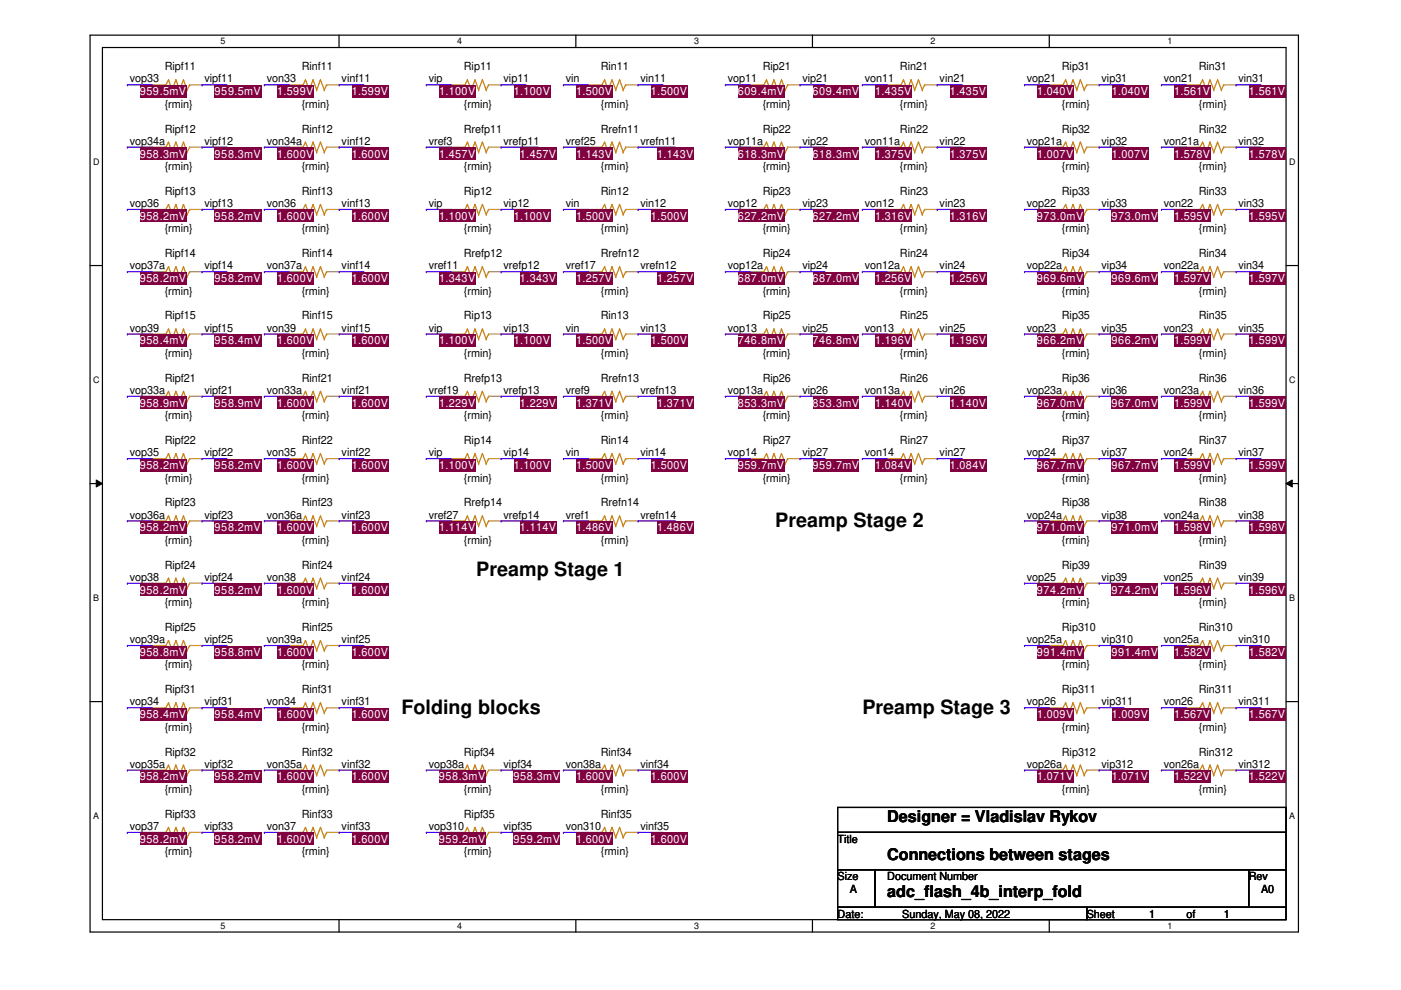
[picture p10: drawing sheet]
<svg xmlns="http://www.w3.org/2000/svg" width="297mm" height="210mm" viewBox="0 0 297 210" stroke-linecap="round" stroke-linejoin="round" font-family="sans-serif">
<defs><g id="words">
<g font-size="4.2">
<text x="164.4" y="111.7">Preamp Stage 2</text>
<text x="101" y="122.2">Preamp Stage 1</text>
<text x="85.1" y="151.3">Folding blocks</text>
<text x="182.8" y="151.3">Preamp Stage 3</text>
</g>
<g font-size="3.4">
<text x="188.1" y="174.4">Designer = Vladislav Rykov</text>
<text x="188.1" y="182.3">Connections between stages</text>
<text x="188.1" y="190.2">adc_flash_4b_interp_fold</text>
</g>
<g font-size="2.4">
<text x="27.5" y="17.5">vop33</text>
<text x="34.9" y="14.9">Ripf11</text>
<text x="43.3" y="17.5">vipf11</text>
<text x="56.6" y="17.5">von33</text>
<text x="64" y="14.9">Rinf11</text>
<text x="72.4" y="17.5">vinf11</text>
<text x="90.9" y="17.5">vip</text>
<text x="98.3" y="14.9">Rip11</text>
<text x="106.8" y="17.5">vip11</text>
<text x="120" y="17.5">vin</text>
<text x="127.4" y="14.9">Rin11</text>
<text x="135.8" y="17.5">vin11</text>
<text x="154.3" y="17.5">vop11</text>
<text x="161.7" y="14.9">Rip21</text>
<text x="170.1" y="17.5">vip21</text>
<text x="183.3" y="17.5">von11</text>
<text x="190.8" y="14.9">Rin21</text>
<text x="199.2" y="17.5">vin21</text>
<text x="217.7" y="17.5">vop21</text>
<text x="225.1" y="14.9">Rip31</text>
<text x="233.6" y="17.5">vip31</text>
<text x="246.8" y="17.5">von21</text>
<text x="254.2" y="14.9">Rin31</text>
<text x="262.6" y="17.5">vin31</text>
<text x="34.9" y="22.9">{rmin}</text>
<text x="64" y="22.9">{rmin}</text>
<text x="98.3" y="22.9">{rmin}</text>
<text x="127.4" y="22.9">{rmin}</text>
<text x="161.7" y="22.9">{rmin}</text>
<text x="190.8" y="22.9">{rmin}</text>
<text x="225.1" y="22.9">{rmin}</text>
<text x="254.2" y="22.9">{rmin}</text>
<text x="34.9" y="28.1">Ripf12</text>
<text x="64" y="28.1">Rinf12</text>
<text x="98.3" y="28.1">Rrefp11</text>
<text x="127.4" y="28.1">Rrefn11</text>
<text x="161.7" y="28.1">Rip22</text>
<text x="190.8" y="28.1">Rin22</text>
<text x="225.1" y="28.1">Rip32</text>
<text x="254.2" y="28.1">Rin32</text>
<text x="27.5" y="30.7">vop34a</text>
<text x="43.3" y="30.7">vipf12</text>
<text x="56.6" y="30.7">von34a</text>
<text x="72.4" y="30.7">vinf12</text>
<text x="90.9" y="30.7">vref3</text>
<text x="106.8" y="30.7">vrefp11</text>
<text x="120" y="30.7">vref25</text>
<text x="135.8" y="30.7">vrefn11</text>
<text x="154.3" y="30.7">vop11a</text>
<text x="170.1" y="30.7">vip22</text>
<text x="183.3" y="30.7">von11a</text>
<text x="199.2" y="30.7">vin22</text>
<text x="217.7" y="30.7">vop21a</text>
<text x="233.6" y="30.7">vip32</text>
<text x="246.8" y="30.7">von21a</text>
<text x="262.6" y="30.7">vin32</text>
<text x="34.9" y="36.1">{rmin}</text>
<text x="34.9" y="41.3">Ripf13</text>
<text x="64" y="36.1">{rmin}</text>
<text x="64" y="41.3">Rinf13</text>
<text x="98.3" y="36.1">{rmin}</text>
<text x="98.3" y="41.3">Rip12</text>
<text x="127.4" y="36.1">{rmin}</text>
<text x="127.4" y="41.3">Rin12</text>
<text x="161.7" y="41.3">Rip23</text>
<text x="161.7" y="36.1">{rmin}</text>
<text x="190.8" y="41.3">Rin23</text>
<text x="190.8" y="36.1">{rmin}</text>
<text x="225.1" y="36.1">{rmin}</text>
<text x="225.1" y="41.3">Rip33</text>
<text x="254.2" y="36.1">{rmin}</text>
<text x="254.2" y="41.3">Rin33</text>
<text x="27.5" y="43.9">vop36</text>
<text x="43.3" y="43.9">vipf13</text>
<text x="56.6" y="43.9">von36</text>
<text x="72.4" y="43.9">vinf13</text>
<text x="90.9" y="43.9">vip</text>
<text x="106.8" y="43.9">vip12</text>
<text x="120" y="43.9">vin</text>
<text x="135.8" y="43.9">vin12</text>
<text x="154.3" y="43.9">vop12</text>
<text x="170.1" y="43.9">vip23</text>
<text x="183.3" y="43.9">von12</text>
<text x="199.2" y="43.9">vin23</text>
<text x="217.7" y="43.9">vop22</text>
<text x="233.6" y="43.9">vip33</text>
<text x="246.8" y="43.9">von22</text>
<text x="262.6" y="43.9">vin33</text>
<text x="34.9" y="49.3">{rmin}</text>
<text x="64" y="49.3">{rmin}</text>
<text x="98.3" y="49.3">{rmin}</text>
<text x="127.4" y="49.3">{rmin}</text>
<text x="161.7" y="49.3">{rmin}</text>
<text x="190.8" y="49.3">{rmin}</text>
<text x="225.1" y="49.3">{rmin}</text>
<text x="254.2" y="49.3">{rmin}</text>
<text x="27.5" y="57.1">vop37a</text>
<text x="34.9" y="54.5">Ripf14</text>
<text x="43.3" y="57.1">vipf14</text>
<text x="56.6" y="57.1">von37a</text>
<text x="64" y="54.5">Rinf14</text>
<text x="72.4" y="57.1">vinf14</text>
<text x="90.9" y="57.1">vref11</text>
<text x="98.3" y="54.5">Rrefp12</text>
<text x="106.8" y="57.1">vrefp12</text>
<text x="120" y="57.1">vref17</text>
<text x="127.4" y="54.5">Rrefn12</text>
<text x="135.8" y="57.1">vrefn12</text>
<text x="154.3" y="57.1">vop12a</text>
<text x="161.7" y="54.5">Rip24</text>
<text x="170.1" y="57.1">vip24</text>
<text x="183.3" y="57.1">von12a</text>
<text x="190.8" y="54.5">Rin24</text>
<text x="199.2" y="57.1">vin24</text>
<text x="217.7" y="57.1">vop22a</text>
<text x="225.1" y="54.5">Rip34</text>
<text x="233.6" y="57.1">vip34</text>
<text x="246.8" y="57.1">von22a</text>
<text x="254.2" y="54.5">Rin34</text>
<text x="262.6" y="57.1">vin34</text>
<text x="34.9" y="62.5">{rmin}</text>
<text x="64" y="62.5">{rmin}</text>
<text x="98.3" y="62.5">{rmin}</text>
<text x="127.4" y="62.5">{rmin}</text>
<text x="161.7" y="62.5">{rmin}</text>
<text x="190.8" y="62.5">{rmin}</text>
<text x="225.1" y="62.5">{rmin}</text>
<text x="254.2" y="62.5">{rmin}</text>
<text x="27.5" y="70.3">vop39</text>
<text x="34.9" y="67.7">Ripf15</text>
<text x="43.3" y="70.3">vipf15</text>
<text x="56.6" y="70.3">von39</text>
<text x="64" y="67.7">Rinf15</text>
<text x="72.4" y="70.3">vinf15</text>
<text x="90.9" y="70.3">vip</text>
<text x="98.3" y="67.7">Rip13</text>
<text x="106.8" y="70.3">vip13</text>
<text x="120" y="70.3">vin</text>
<text x="127.4" y="67.7">Rin13</text>
<text x="135.8" y="70.3">vin13</text>
<text x="154.3" y="70.3">vop13</text>
<text x="161.7" y="67.7">Rip25</text>
<text x="170.1" y="70.3">vip25</text>
<text x="183.3" y="70.3">von13</text>
<text x="190.8" y="67.7">Rin25</text>
<text x="199.2" y="70.3">vin25</text>
<text x="217.7" y="70.3">vop23</text>
<text x="225.1" y="67.7">Rip35</text>
<text x="233.6" y="70.3">vip35</text>
<text x="246.8" y="70.3">von23</text>
<text x="254.2" y="67.7">Rin35</text>
<text x="262.6" y="70.3">vin35</text>
<text x="34.9" y="75.7">{rmin}</text>
<text x="64" y="75.7">{rmin}</text>
<text x="98.3" y="75.7">{rmin}</text>
<text x="127.4" y="75.7">{rmin}</text>
<text x="161.7" y="75.7">{rmin}</text>
<text x="190.8" y="75.7">{rmin}</text>
<text x="225.1" y="75.7">{rmin}</text>
<text x="254.2" y="75.7">{rmin}</text>
<text x="27.5" y="83.5">vop33a</text>
<text x="34.9" y="80.9">Ripf21</text>
<text x="43.3" y="83.5">vipf21</text>
<text x="56.6" y="83.5">von33a</text>
<text x="64" y="80.9">Rinf21</text>
<text x="72.4" y="83.5">vinf21</text>
<text x="90.9" y="83.5">vref19</text>
<text x="98.3" y="80.9">Rrefp13</text>
<text x="106.8" y="83.5">vrefp13</text>
<text x="120" y="83.5">vref9</text>
<text x="127.4" y="80.9">Rrefn13</text>
<text x="135.8" y="83.5">vrefn13</text>
<text x="154.3" y="83.5">vop13a</text>
<text x="161.7" y="80.9">Rip26</text>
<text x="170.1" y="83.5">vip26</text>
<text x="183.3" y="83.5">von13a</text>
<text x="190.8" y="80.9">Rin26</text>
<text x="199.2" y="83.5">vin26</text>
<text x="217.7" y="83.5">vop23a</text>
<text x="225.1" y="80.9">Rip36</text>
<text x="233.6" y="83.5">vip36</text>
<text x="246.8" y="83.5">von23a</text>
<text x="254.2" y="80.9">Rin36</text>
<text x="262.6" y="83.5">vin36</text>
<text x="34.9" y="88.9">{rmin}</text>
<text x="64" y="88.9">{rmin}</text>
<text x="98.3" y="88.9">{rmin}</text>
<text x="127.4" y="88.9">{rmin}</text>
<text x="161.7" y="88.9">{rmin}</text>
<text x="190.8" y="88.9">{rmin}</text>
<text x="225.1" y="88.9">{rmin}</text>
<text x="254.2" y="88.9">{rmin}</text>
<text x="34.9" y="94.1">Ripf22</text>
<text x="64" y="94.1">Rinf22</text>
<text x="98.3" y="94.1">Rip14</text>
<text x="127.4" y="94.1">Rin14</text>
<text x="161.7" y="94.1">Rip27</text>
<text x="190.8" y="94.1">Rin27</text>
<text x="225.1" y="94.1">Rip37</text>
<text x="254.2" y="94.1">Rin37</text>
<text x="27.5" y="96.7">vop35</text>
<text x="43.3" y="96.7">vipf22</text>
<text x="56.6" y="96.7">von35</text>
<text x="72.4" y="96.7">vinf22</text>
<text x="90.9" y="96.7">vip</text>
<text x="106.8" y="96.7">vip14</text>
<text x="120" y="96.7">vin</text>
<text x="135.8" y="96.7">vin14</text>
<text x="154.3" y="96.7">vop14</text>
<text x="170.1" y="96.7">vip27</text>
<text x="183.3" y="96.7">von14</text>
<text x="199.2" y="96.7">vin27</text>
<text x="217.7" y="96.7">vop24</text>
<text x="233.6" y="96.7">vip37</text>
<text x="246.8" y="96.7">von24</text>
<text x="262.6" y="96.7">vin37</text>
<text x="34.9" y="107.4">Ripf23</text>
<text x="34.9" y="102.1">{rmin}</text>
<text x="64" y="107.4">Rinf23</text>
<text x="64" y="102.1">{rmin}</text>
<text x="98.3" y="102.1">{rmin}</text>
<text x="98.3" y="107.4">Rrefp14</text>
<text x="127.4" y="107.4">Rrefn14</text>
<text x="127.4" y="102.1">{rmin}</text>
<text x="161.7" y="102.1">{rmin}</text>
<text x="190.8" y="102.1">{rmin}</text>
<text x="225.1" y="107.4">Rip38</text>
<text x="225.1" y="102.1">{rmin}</text>
<text x="254.2" y="102.1">{rmin}</text>
<text x="254.2" y="107.4">Rin38</text>
<text x="27.5" y="109.9">vop36a</text>
<text x="43.3" y="109.9">vipf23</text>
<text x="56.6" y="109.9">von36a</text>
<text x="72.4" y="109.9">vinf23</text>
<text x="90.9" y="109.9">vref27</text>
<text x="106.8" y="109.9">vrefp14</text>
<text x="120" y="109.9">vref1</text>
<text x="135.8" y="109.9">vrefn14</text>
<text x="217.7" y="109.9">vop24a</text>
<text x="233.6" y="109.9">vip38</text>
<text x="246.8" y="109.9">von24a</text>
<text x="262.6" y="109.9">vin38</text>
<text x="34.9" y="115.3">{rmin}</text>
<text x="64" y="115.3">{rmin}</text>
<text x="98.3" y="115.3">{rmin}</text>
<text x="127.4" y="115.3">{rmin}</text>
<text x="225.1" y="115.3">{rmin}</text>
<text x="254.2" y="115.3">{rmin}</text>
<text x="27.5" y="123.1">vop38</text>
<text x="34.9" y="120.6">Ripf24</text>
<text x="43.3" y="123.1">vipf24</text>
<text x="56.6" y="123.1">von38</text>
<text x="64" y="120.6">Rinf24</text>
<text x="72.4" y="123.1">vinf24</text>
<text x="217.7" y="123.1">vop25</text>
<text x="225.1" y="120.6">Rip39</text>
<text x="233.6" y="123.1">vip39</text>
<text x="246.8" y="123.1">von25</text>
<text x="254.2" y="120.6">Rin39</text>
<text x="262.6" y="123.1">vin39</text>
<text x="34.9" y="128.5">{rmin}</text>
<text x="64" y="128.5">{rmin}</text>
<text x="225.1" y="128.5">{rmin}</text>
<text x="254.2" y="128.5">{rmin}</text>
<text x="27.5" y="136.4">vop39a</text>
<text x="34.9" y="133.8">Ripf25</text>
<text x="43.3" y="136.4">vipf25</text>
<text x="56.6" y="136.4">von39a</text>
<text x="64" y="133.8">Rinf25</text>
<text x="72.4" y="136.4">vinf25</text>
<text x="217.7" y="136.4">vop25a</text>
<text x="225.1" y="133.8">Rip310</text>
<text x="233.6" y="136.4">vip310</text>
<text x="246.8" y="136.4">von25a</text>
<text x="254.2" y="133.8">Rin310</text>
<text x="262.6" y="136.4">vin310</text>
<text x="34.9" y="141.7">{rmin}</text>
<text x="64" y="141.7">{rmin}</text>
<text x="225.1" y="141.7">{rmin}</text>
<text x="254.2" y="141.7">{rmin}</text>
<text x="27.5" y="149.6">vop34</text>
<text x="34.9" y="147">Ripf31</text>
<text x="43.3" y="149.6">vipf31</text>
<text x="56.6" y="149.6">von34</text>
<text x="64" y="147">Rinf31</text>
<text x="72.4" y="149.6">vinf31</text>
<text x="217.7" y="149.6">vop26</text>
<text x="225.1" y="147">Rip311</text>
<text x="233.6" y="149.6">vip311</text>
<text x="246.8" y="149.6">von26</text>
<text x="254.2" y="147">Rin311</text>
<text x="262.6" y="149.6">vin311</text>
<text x="34.9" y="154.9">{rmin}</text>
<text x="64" y="154.9">{rmin}</text>
<text x="225.1" y="154.9">{rmin}</text>
<text x="254.2" y="154.9">{rmin}</text>
<text x="34.9" y="160.2">Ripf32</text>
<text x="64" y="160.2">Rinf32</text>
<text x="98.3" y="160.2">Ripf34</text>
<text x="127.4" y="160.2">Rinf34</text>
<text x="225.1" y="160.2">Rip312</text>
<text x="254.2" y="160.2">Rin312</text>
<text x="27.5" y="162.8">vop35a</text>
<text x="43.3" y="162.8">vipf32</text>
<text x="56.6" y="162.8">von35a</text>
<text x="72.4" y="162.8">vinf32</text>
<text x="90.9" y="162.8">vop38a</text>
<text x="106.8" y="162.8">vipf34</text>
<text x="120" y="162.8">von38a</text>
<text x="135.8" y="162.8">vinf34</text>
<text x="217.7" y="162.8">vop26a</text>
<text x="233.6" y="162.8">vip312</text>
<text x="246.8" y="162.8">von26a</text>
<text x="262.6" y="162.8">vin312</text>
<text x="34.9" y="168.1">{rmin}</text>
<text x="34.9" y="173.4">Ripf33</text>
<text x="64" y="168.1">{rmin}</text>
<text x="64" y="173.4">Rinf33</text>
<text x="98.3" y="168.1">{rmin}</text>
<text x="98.3" y="173.4">Ripf35</text>
<text x="127.4" y="168.1">{rmin}</text>
<text x="127.4" y="173.4">Rinf35</text>
<text x="225.1" y="168.1">{rmin}</text>
<text x="254.2" y="168.1">{rmin}</text>
<text x="27.5" y="176">vop37</text>
<text x="43.3" y="176">vipf33</text>
<text x="56.6" y="176">von37</text>
<text x="72.4" y="176">vinf33</text>
<text x="90.9" y="176">vop310</text>
<text x="106.8" y="176">vipf35</text>
<text x="120" y="176">von310</text>
<text x="135.8" y="176">vinf35</text>
<text x="177.6" y="178.7">Title</text>
<text x="34.9" y="181.4">{rmin}</text>
<text x="64" y="181.4">{rmin}</text>
<text x="98.3" y="181.4">{rmin}</text>
<text x="127.4" y="181.4">{rmin}</text>
<text x="177.6" y="186.6">Size</text>
<text x="180.2" y="189.3">A</text>
<text x="188.1" y="186.6">Document Number</text>
<text x="264.8" y="186.6">Rev</text>
<text x="267.4" y="189.3">A0</text>
<text x="177.6" y="194.6">Date:</text>
<text x="191.3" y="194.6">Sunday, May 08, 2022</text>
<text x="230.4" y="194.6">Sheet</text>
<text x="243.6" y="194.6">1</text>
<text x="251.5" y="194.6">of</text>
<text x="259.5" y="194.6">1</text>
</g>
<g font-size="2.4" fill="#fff">
<text x="29.6" y="20.2">959</text>
<text x="33.9" y="20.2">.5mV</text>
<text x="45.5" y="20.2">95</text>
<text x="48.3" y="20.2">9.5mV</text>
<text x="58.8" y="20.2">1.599V</text>
<text x="74.6" y="20.2">1.599V</text>
<text x="93.1" y="20.2">1.100V</text>
<text x="108.9" y="20.2">1.100V</text>
<text x="122.1" y="20.2">1.500V</text>
<text x="138" y="20.2">1.500V</text>
<text x="156.4" y="20.2">609</text>
<text x="160.7" y="20.2">.4mV</text>
<text x="172.3" y="20.2">609</text>
<text x="176.5" y="20.2">.4mV</text>
<text x="185.5" y="20.2">1.435V</text>
<text x="201.4" y="20.2">1.435V</text>
<text x="219.9" y="20.2">1.040V</text>
<text x="235.7" y="20.2">1.040V</text>
<text x="248.9" y="20.2">1.561V</text>
<text x="264.8" y="20.2">1.561V</text>
<text x="29.6" y="33.4">958</text>
<text x="33.9" y="33.4">.3mV</text>
<text x="45.5" y="33.4">95</text>
<text x="48.3" y="33.4">8.3mV</text>
<text x="58.8" y="33.4">1.600V</text>
<text x="74.6" y="33.4">1.600V</text>
<text x="93.1" y="33.4">1.457V</text>
<text x="110.2" y="33.4">1.457V</text>
<text x="122.1" y="33.4">1.143V</text>
<text x="139.3" y="33.4">1.143V</text>
<text x="156.4" y="33.4">618</text>
<text x="160.7" y="33.4">.3mV</text>
<text x="172.3" y="33.4">618</text>
<text x="176.5" y="33.4">.3mV</text>
<text x="185.5" y="33.4">1.375V</text>
<text x="201.4" y="33.4">1.375V</text>
<text x="219.9" y="33.4">1.007V</text>
<text x="235.7" y="33.4">1.007V</text>
<text x="248.9" y="33.4">1.578V</text>
<text x="264.8" y="33.4">1.578V</text>
<text x="29.6" y="46.6">958</text>
<text x="33.9" y="46.6">.2mV</text>
<text x="45.5" y="46.6">95</text>
<text x="48.3" y="46.6">8.2mV</text>
<text x="58.8" y="46.6">1.600V</text>
<text x="74.6" y="46.6">1.600V</text>
<text x="93.1" y="46.6">1.100V</text>
<text x="108.9" y="46.6">1.100V</text>
<text x="122.1" y="46.6">1.500V</text>
<text x="138" y="46.6">1.500V</text>
<text x="156.4" y="46.6">627</text>
<text x="160.7" y="46.6">.2mV</text>
<text x="172.3" y="46.6">627</text>
<text x="176.5" y="46.6">.2mV</text>
<text x="185.5" y="46.6">1.316V</text>
<text x="201.4" y="46.6">1.316V</text>
<text x="219.8" y="46.6">973</text>
<text x="224.1" y="46.6">.0mV</text>
<text x="235.7" y="46.6">973</text>
<text x="239.9" y="46.6">.0mV</text>
<text x="248.9" y="46.6">1.595V</text>
<text x="264.8" y="46.6">1.595V</text>
<text x="29.6" y="59.8">958</text>
<text x="33.9" y="59.8">.2mV</text>
<text x="45.5" y="59.8">95</text>
<text x="48.3" y="59.8">8.2mV</text>
<text x="58.8" y="59.8">1.600V</text>
<text x="74.6" y="59.8">1.600V</text>
<text x="93.1" y="59.8">1.343V</text>
<text x="110.2" y="59.8">1.343V</text>
<text x="122.1" y="59.8">1.257V</text>
<text x="139.3" y="59.8">1.257V</text>
<text x="156.4" y="59.8">687</text>
<text x="160.7" y="59.8">.0mV</text>
<text x="172.3" y="59.8">687</text>
<text x="176.5" y="59.8">.0mV</text>
<text x="185.5" y="59.8">1.256V</text>
<text x="201.4" y="59.8">1.256V</text>
<text x="219.8" y="59.8">969</text>
<text x="224.1" y="59.8">.6mV</text>
<text x="235.7" y="59.8">969</text>
<text x="239.9" y="59.8">.6mV</text>
<text x="248.9" y="59.8">1.597V</text>
<text x="264.8" y="59.8">1.597V</text>
<text x="29.6" y="73">958</text>
<text x="33.9" y="73">.4mV</text>
<text x="45.5" y="73">95</text>
<text x="48.3" y="73">8.4mV</text>
<text x="58.8" y="73">1.600V</text>
<text x="74.6" y="73">1.600V</text>
<text x="93.1" y="73">1.100V</text>
<text x="108.9" y="73">1.100V</text>
<text x="122.1" y="73">1.500V</text>
<text x="138" y="73">1.500V</text>
<text x="156.4" y="73">746</text>
<text x="160.7" y="73">.8mV</text>
<text x="172.3" y="73">746</text>
<text x="176.5" y="73">.8mV</text>
<text x="185.5" y="73">1.196V</text>
<text x="201.4" y="73">1.196V</text>
<text x="219.8" y="73">966</text>
<text x="224.1" y="73">.2mV</text>
<text x="235.7" y="73">966</text>
<text x="239.9" y="73">.2mV</text>
<text x="248.9" y="73">1.599V</text>
<text x="264.8" y="73">1.599V</text>
<text x="29.6" y="86.2">958</text>
<text x="33.9" y="86.2">.9mV</text>
<text x="45.5" y="86.2">95</text>
<text x="48.3" y="86.2">8.9mV</text>
<text x="58.8" y="86.2">1.600V</text>
<text x="74.6" y="86.2">1.600V</text>
<text x="93.1" y="86.2">1.229V</text>
<text x="110.2" y="86.2">1.229V</text>
<text x="122.1" y="86.2">1.371V</text>
<text x="139.3" y="86.2">1.371V</text>
<text x="156.4" y="86.2">853</text>
<text x="160.7" y="86.2">.3mV</text>
<text x="172.3" y="86.2">853</text>
<text x="176.5" y="86.2">.3mV</text>
<text x="185.5" y="86.2">1.140V</text>
<text x="201.4" y="86.2">1.140V</text>
<text x="219.8" y="86.2">967</text>
<text x="224.1" y="86.2">.0mV</text>
<text x="235.7" y="86.2">967</text>
<text x="239.9" y="86.2">.0mV</text>
<text x="248.9" y="86.2">1.599V</text>
<text x="264.8" y="86.2">1.599V</text>
<text x="29.6" y="99.4">958</text>
<text x="33.9" y="99.4">.2mV</text>
<text x="45.5" y="99.4">95</text>
<text x="48.3" y="99.4">8.2mV</text>
<text x="58.8" y="99.4">1.600V</text>
<text x="74.6" y="99.4">1.600V</text>
<text x="93.1" y="99.4">1.100V</text>
<text x="108.9" y="99.4">1.100V</text>
<text x="122.1" y="99.4">1.500V</text>
<text x="138" y="99.4">1.500V</text>
<text x="156.4" y="99.4">959</text>
<text x="160.7" y="99.4">.7mV</text>
<text x="172.3" y="99.4">959</text>
<text x="176.5" y="99.4">.7mV</text>
<text x="185.5" y="99.4">1.084V</text>
<text x="201.4" y="99.4">1.084V</text>
<text x="219.8" y="99.4">967</text>
<text x="224.1" y="99.4">.7mV</text>
<text x="235.7" y="99.4">967</text>
<text x="239.9" y="99.4">.7mV</text>
<text x="248.9" y="99.4">1.599V</text>
<text x="264.8" y="99.4">1.599V</text>
<text x="29.6" y="112.6">958</text>
<text x="33.9" y="112.6">.2mV</text>
<text x="45.5" y="112.6">95</text>
<text x="48.3" y="112.6">8.2mV</text>
<text x="58.8" y="112.6">1.600V</text>
<text x="74.6" y="112.6">1.600V</text>
<text x="93.1" y="112.6">1.114V</text>
<text x="110.2" y="112.6">1.114V</text>
<text x="122.1" y="112.6">1.486V</text>
<text x="139.3" y="112.6">1.486V</text>
<text x="219.8" y="112.6">971</text>
<text x="224.1" y="112.6">.0mV</text>
<text x="235.7" y="112.6">971</text>
<text x="239.9" y="112.6">.0mV</text>
<text x="248.9" y="112.6">1.598V</text>
<text x="264.8" y="112.6">1.598V</text>
<text x="29.6" y="125.9">958</text>
<text x="33.9" y="125.9">.2mV</text>
<text x="45.5" y="125.9">95</text>
<text x="48.3" y="125.9">8.2mV</text>
<text x="58.8" y="125.9">1.600V</text>
<text x="74.6" y="125.9">1.600V</text>
<text x="219.8" y="125.9">974</text>
<text x="224.1" y="125.9">.2mV</text>
<text x="235.7" y="125.9">974</text>
<text x="239.9" y="125.9">.2mV</text>
<text x="248.9" y="125.9">1.596V</text>
<text x="264.8" y="125.9">1.596V</text>
<text x="29.6" y="139.1">958</text>
<text x="33.9" y="139.1">.8mV</text>
<text x="45.5" y="139.1">95</text>
<text x="48.3" y="139.1">8.8mV</text>
<text x="58.8" y="139.1">1.600V</text>
<text x="74.6" y="139.1">1.600V</text>
<text x="219.8" y="139.1">991</text>
<text x="224.1" y="139.1">.4mV</text>
<text x="235.7" y="139.1">991</text>
<text x="239.9" y="139.1">.4mV</text>
<text x="248.9" y="139.1">1.582V</text>
<text x="264.8" y="139.1">1.582V</text>
<text x="29.6" y="152.3">958</text>
<text x="33.9" y="152.3">.4mV</text>
<text x="45.5" y="152.3">95</text>
<text x="48.3" y="152.3">8.4mV</text>
<text x="58.8" y="152.3">1.600V</text>
<text x="74.6" y="152.3">1.600V</text>
<text x="219.9" y="152.3">1.009V</text>
<text x="235.7" y="152.3">1.009V</text>
<text x="248.9" y="152.3">1.567V</text>
<text x="264.8" y="152.3">1.567V</text>
<text x="29.6" y="165.5">958</text>
<text x="33.9" y="165.5">.2mV</text>
<text x="45.5" y="165.5">95</text>
<text x="48.3" y="165.5">8.2mV</text>
<text x="58.8" y="165.5">1.600V</text>
<text x="74.6" y="165.5">1.600V</text>
<text x="93" y="165.5">958</text>
<text x="97.3" y="165.5">.3mV</text>
<text x="108.9" y="165.5">958</text>
<text x="113.1" y="165.5">.3mV</text>
<text x="122.1" y="165.5">1.600V</text>
<text x="138" y="165.5">1.600V</text>
<text x="219.9" y="165.5">1.071V</text>
<text x="235.7" y="165.5">1.071V</text>
<text x="248.9" y="165.5">1.522V</text>
<text x="264.8" y="165.5">1.522V</text>
<text x="29.6" y="178.7">958</text>
<text x="33.9" y="178.7">.2mV</text>
<text x="45.5" y="178.7">95</text>
<text x="48.3" y="178.7">8.2mV</text>
<text x="58.8" y="178.7">1.600V</text>
<text x="74.6" y="178.7">1.600V</text>
<text x="93" y="178.7">959</text>
<text x="97.3" y="178.7">.2mV</text>
<text x="108.9" y="178.7">959</text>
<text x="113.1" y="178.7">.2mV</text>
<text x="122.1" y="178.7">1.600V</text>
<text x="138" y="178.7">1.600V</text>
</g>
<g font-size="1.9">
<text x="46.8" y="9.4">5</text>
<text x="96.9" y="9.4">4</text>
<text x="147.2" y="9.4">3</text>
<text x="197.3" y="9.4">2</text>
<text x="247.5" y="9.4">1</text>
<text x="19.8" y="34.9">D</text>
<text x="273.3" y="34.9">D</text>
<text x="19.8" y="81.1">C</text>
<text x="273.3" y="81.1">C</text>
<text x="19.8" y="127.3">B</text>
<text x="273.3" y="127.3">B</text>
<text x="19.8" y="173.6">A</text>
<text x="273.3" y="173.6">A</text>
<text x="46.8" y="196.9">5</text>
<text x="96.9" y="196.9">4</text>
<text x="147.2" y="196.9">3</text>
<text x="197.3" y="196.9">2</text>
<text x="247.5" y="196.9">1</text>
</g>
</g></defs>
<g fill="none" stroke="#000" stroke-width=".25">
<path d="M19.1 7.5h256.2v190.1h-256.2zM21.7 10.1h251v184.9h-251zM71.9 7.5v2.6M122.1 7.5v2.6M172.3 7.5v2.6M222.5 7.5v2.6M19.1 56.3h2.6M272.7 56.3h2.6M19.1 102.5h2.6M272.7 102.5h2.6M19.1 148.8h2.6M272.7 148.8h2.6"/>
<path d="M177.6 171.2h95.1v5.3h-95.1zM177.6 176.5h95.1v7.9h-95.1zM71.9 195v2.6M122.1 195v2.6M172.3 195v2.6M177.6 184.4h7.9v8h-7.9zM177.6 192.4h52.8v2.6h-52.8zM185.5 184.4h79.3v8h-79.3zM222.5 195v2.6M230.4 192.4h42.3v2.6h-42.3zM264.8 184.4h7.9v8h-7.9z"/>
</g>
<path d="M20.4 101.8l1.3 .7-1.3 .8zM272.7 102.5l1.3-.7v1.5z" fill="#000"/>
<path d="M20.4 101.8l1.3 .7-1.3 .8zM272.7 102.5l1.3-.7v1.5z" fill="none" stroke="#000" stroke-width=".21"/>
<g fill="none" stroke="#cc8006" stroke-width=".25">
<path d="M34.9 18h.3M35.2 18h.1M35.7 16.9h.1M35.7 16.9l-.5 1.1M35.7 16.9l.8 2.1M36.5 19h.1M37.3 16.9h.1M37.3 16.9l-.8 2.1M37.3 16.9l.8 2.1M38.1 19h.1M38.9 16.9h.1M38.9 16.9l-.8 2.1"/>
<path d="M38.9 16.9l.8 2.1M39.7 19h.1M40.2 18h.1M40.2 18l-.5 1M64 18h.3M64.3 18h.1M64.8 16.9h.1M64.8 16.9l-.5 1.1M64.8 16.9l.8 2.1M65.6 19h.1M66.4 16.9h.1M66.4 16.9l-.8 2.1"/>
<path d="M66.4 16.9l.7 2.1M67.1 19h.1M67.9 16.9h.1M67.9 16.9l-.8 2.1M67.9 16.9l.8 2.1M68.7 19h.1M69.3 18h.1M69.3 18l-.6 1M98.3 18h.3M98.6 18h.1M99.1 16.9h.1M99.1 16.9l-.5 1.1"/>
<path d="M99.1 16.9l.8 2.1M99.9 19h.1M100.7 16.9h.1M100.7 16.9l-.8 2.1M100.7 16.9l.8 2.1M101.5 19h.1M102.3 16.9h.1M102.3 16.9l-.8 2.1M102.3 16.9l.8 2.1M103.1 19h.1M103.6 18h.1M103.6 18l-.5 1"/>
<path d="M127.4 18h.2M127.6 18h.1M128.2 16.9h.1M128.2 16.9l-.6 1.1M128.2 16.9l.7 2.1M128.9 19h.1M129.8 16.9h.1M129.8 16.9l-.9 2.1M129.8 16.9l.8 2.1M130.6 19h.1M131.4 16.9h.1M131.4 16.9l-.8 2.1"/>
<path d="M131.4 16.9l.7 2.1M132.1 19h.1M132.7 18h.1M132.7 18l-.6 1M161.7 18h.3M162 18h.1M162.5 16.9h.1M162.5 16.9l-.5 1.1M162.5 16.9l.8 2.1M163.3 19h.1M164.1 16.9h.1M164.1 16.9l-.8 2.1"/>
<path d="M164.1 16.9l.8 2.1M164.9 19h.1M165.7 16.9h.1M165.7 16.9l-.8 2.1M165.7 16.9l.8 2.1M166.5 19h.1M167 18h.1M167 18l-.5 1M190.8 18h.3M191.1 18h.1M191.6 16.9h.1M191.6 16.9l-.5 1.1"/>
<path d="M191.6 16.9l.8 2.1M192.4 19h.1M193.2 16.9h.1M193.2 16.9l-.8 2.1M193.2 16.9l.7 2.1M193.9 19h.1M194.7 16.9h.1M194.7 16.9l-.8 2.1M194.7 16.9l.8 2.1M195.5 19h.1M196 18h.1M196 18l-.5 1"/>
<path d="M225.1 18h.3M225.4 18h.1M225.9 16.9h.1M225.9 16.9l-.5 1.1M225.9 16.9l.8 2.1M226.7 19h.1M227.5 16.9h.1M227.5 16.9l-.8 2.1M227.5 16.9l.8 2.1M228.3 19h.1M229.1 16.9h.1M229.1 16.9l-.8 2.1"/>
<path d="M229.1 16.9l.8 2.1M229.9 19h.1M230.4 18h.1M230.4 18l-.5 1M254.2 18h.2M254.4 18h.1M255 16.9h.1M255 16.9l-.6 1.1M255 16.9l.8 2.1M255.8 19h.1M256.5 16.9h.1M256.5 16.9l-.7 2.1"/>
<path d="M256.5 16.9l.8 2.1M257.3 19h.1M258.1 16.9h.1M258.1 16.9l-.8 2.1M258.1 16.9l.9 2.1M259 19h.1M259.5 18h.1M259.5 18l-.5 1M34.9 31.2h.3M35.2 31.2h.1M35.7 30.1h.1M35.7 30.1l-.5 1.1"/>
<path d="M35.7 30.1l.8 2.2M36.5 32.3h.1M37.3 30.1h.1M37.3 30.1l-.8 2.2M37.3 30.1l.8 2.2M38.1 32.3h.1M38.9 30.1h.1M38.9 30.1l-.8 2.2M38.9 30.1l.8 2.2M39.7 32.3h.1M40.2 31.2h.1M40.2 31.2l-.5 1.1"/>
<path d="M64 31.2h.3M64.3 31.2h.1M64.8 30.1h.1M64.8 30.1l-.5 1.1M64.8 30.1l.8 2.2M65.6 32.3h.1M66.4 30.1h.1M66.4 30.1l-.8 2.2M66.4 30.1l.7 2.2M67.1 32.3h.1M67.9 30.1h.1M67.9 30.1l-.8 2.2"/>
<path d="M67.9 30.1l.8 2.2M68.7 32.3h.1M69.3 31.2h.1M69.3 31.2l-.6 1.1M98.3 31.2h.3M98.6 31.2h.1M99.1 30.1h.1M99.1 30.1l-.5 1.1M99.1 30.1l.8 2.2M99.9 32.3h.1M100.7 30.1h.1M100.7 30.1l-.8 2.2"/>
<path d="M100.7 30.1l.8 2.2M101.5 32.3h.1M102.3 30.1h.1M102.3 30.1l-.8 2.2M102.3 30.1l.8 2.2M103.1 32.3h.1M103.6 31.2h.1M103.6 31.2l-.5 1.1M127.4 31.2h.2M127.6 31.2h.1M128.2 30.1h.1M128.2 30.1l-.6 1.1"/>
<path d="M128.2 30.1l.7 2.2M128.9 32.3h.1M129.8 30.1h.1M129.8 30.1l-.9 2.2M129.8 30.1l.8 2.2M130.6 32.3h.1M131.4 30.1h.1M131.4 30.1l-.8 2.2M131.4 30.1l.7 2.2M132.1 32.3h.1M132.7 31.2h.1M132.7 31.2l-.6 1.1"/>
<path d="M161.7 31.2h.3M162 31.2h.1M162.5 30.1h.1M162.5 30.1l-.5 1.1M162.5 30.1l.8 2.2M163.3 32.3h.1M164.1 30.1h.1M164.1 30.1l-.8 2.2M164.1 30.1l.8 2.2M164.9 32.3h.1M165.7 30.1h.1M165.7 30.1l-.8 2.2"/>
<path d="M165.7 30.1l.8 2.2M166.5 32.3h.1M167 31.2h.1M167 31.2l-.5 1.1M190.8 31.2h.3M191.1 31.2h.1M191.6 30.1h.1M191.6 30.1l-.5 1.1M191.6 30.1l.8 2.2M192.4 32.3h.1M193.2 30.1h.1M193.2 30.1l-.8 2.2"/>
<path d="M193.2 30.1l.7 2.2M193.9 32.3h.1M194.7 30.1h.1M194.7 30.1l-.8 2.2M194.7 30.1l.8 2.2M195.5 32.3h.1M196 31.2h.1M196 31.2l-.5 1.1M225.1 31.2h.3M225.4 31.2h.1M225.9 30.1h.1M225.9 30.1l-.5 1.1"/>
<path d="M225.9 30.1l.8 2.2M226.7 32.3h.1M227.5 30.1h.1M227.5 30.1l-.8 2.2M227.5 30.1l.8 2.2M228.3 32.3h.1M229.1 30.1h.1M229.1 30.1l-.8 2.2M229.1 30.1l.8 2.2M229.9 32.3h.1M230.4 31.2h.1M230.4 31.2l-.5 1.1"/>
<path d="M254.2 31.2h.2M254.4 31.2h.1M255 30.1h.1M255 30.1l-.6 1.1M255 30.1l.8 2.2M255.8 32.3h.1M256.5 30.1h.1M256.5 30.1l-.7 2.2M256.5 30.1l.8 2.2M257.3 32.3h.1M258.1 30.1h.1M258.1 30.1l-.8 2.2"/>
<path d="M258.1 30.1l.9 2.2M259 32.3h.1M259.5 31.2h.1M259.5 31.2l-.5 1.1M34.9 57.6h.3M34.9 44.4h.3M35.2 44.4h.1M35.2 57.6h.1M35.7 43.3h.1M35.7 56.6h.1M35.7 43.3l-.5 1.1M35.7 43.3l.8 2.2"/>
<path d="M35.7 56.6l-.5 1M35.7 56.6l.8 2.1M36.5 45.5h.1M36.5 58.7h.1M37.3 43.3h.1M37.3 56.6h.1M37.3 43.3l-.8 2.2M37.3 43.3l.8 2.2M37.3 56.6l-.8 2.1M37.3 56.6l.8 2.1M38.1 45.5h.1M38.1 58.7h.1"/>
<path d="M38.9 43.3h.1M38.9 56.6h.1M38.9 43.3l-.8 2.2M38.9 43.3l.8 2.2M38.9 56.6l-.8 2.1M38.9 56.6l.8 2.1M39.7 45.5h.1M39.7 58.7h.1M40.2 44.4h.1M40.2 57.6h.1M40.2 44.4l-.5 1.1M40.2 57.6l-.5 1.1"/>
<path d="M64 57.6h.3M64 44.4h.3M64.3 44.4h.1M64.3 57.6h.1M64.8 43.3h.1M64.8 56.6h.1M64.8 43.3l-.5 1.1M64.8 43.3l.8 2.2M64.8 56.6l-.5 1M64.8 56.6l.8 2.1M65.6 45.5h.1M65.6 58.7h.1"/>
<path d="M66.4 43.3h.1M66.4 56.6h.1M66.4 43.3l-.8 2.2M66.4 43.3l.7 2.2M66.4 56.6l-.8 2.1M66.4 56.6l.7 2.1M67.1 45.5h.1M67.1 58.7h.1M67.9 43.3h.1M67.9 56.6h.1M67.9 43.3l-.8 2.2M67.9 43.3l.8 2.2"/>
<path d="M67.9 56.6l-.8 2.1M67.9 56.6l.8 2.1M68.7 45.5h.1M68.7 58.7h.1M69.3 44.4h.1M69.3 57.6h.1M69.3 44.4l-.6 1.1M69.3 57.6l-.6 1.1M98.3 57.6h.3M98.3 44.4h.3M98.6 57.6h.1M98.6 44.4h.1"/>
<path d="M99.1 56.6h.1M99.1 43.3h.1M99.1 56.6l-.5 1M99.1 56.6l.8 2.1M99.1 43.3l-.5 1.1M99.1 43.3l.8 2.2M99.9 58.7h.1M99.9 45.5h.1M100.7 56.6h.1M100.7 43.3h.1M100.7 56.6l-.8 2.1M100.7 56.6l.8 2.1"/>
<path d="M100.7 43.3l-.8 2.2M100.7 43.3l.8 2.2M101.5 58.7h.1M101.5 45.5h.1M102.3 56.6h.1M102.3 43.3h.1M102.3 56.6l-.8 2.1M102.3 56.6l.8 2.1M102.3 43.3l-.8 2.2M102.3 43.3l.8 2.2M103.1 58.7h.1M103.1 45.5h.1"/>
<path d="M103.6 57.6h.1M103.6 44.4h.1M103.6 57.6l-.5 1.1M103.6 44.4l-.5 1.1M127.4 57.6h.2M127.4 44.4h.2M127.6 44.4h.1M127.6 57.6h.1M128.2 43.3h.1M128.2 56.6h.1M128.2 43.3l-.6 1.1M128.2 43.3l.7 2.2"/>
<path d="M128.2 56.6l-.6 1M128.2 56.6l.7 2.1M128.9 45.5h.1M128.9 58.7h.1M129.8 43.3h.1M129.8 56.6h.1M129.8 43.3l-.9 2.2M129.8 43.3l.8 2.2M129.8 56.6l-.9 2.1M129.8 56.6l.8 2.1M130.6 45.5h.1M130.6 58.7h.1"/>
<path d="M131.4 43.3h.1M131.4 56.6h.1M131.4 43.3l-.8 2.2M131.4 43.3l.7 2.2M131.4 56.6l-.8 2.1M131.4 56.6l.7 2.1M132.1 45.5h.1M132.1 58.7h.1M132.7 44.4h.1M132.7 57.6h.1M132.7 44.4l-.6 1.1M132.7 57.6l-.6 1.1"/>
<path d="M161.7 57.6h.3M161.7 44.4h.3M162 44.4h.1M162 57.6h.1M162.5 43.3h.1M162.5 56.6h.1M162.5 43.3l-.5 1.1M162.5 43.3l.8 2.2M162.5 56.6l-.5 1M162.5 56.6l.8 2.1M163.3 45.5h.1M163.3 58.7h.1"/>
<path d="M164.1 43.3h.1M164.1 56.6h.1M164.1 43.3l-.8 2.2M164.1 43.3l.8 2.2M164.1 56.6l-.8 2.1M164.1 56.6l.8 2.1M164.9 45.5h.1M164.9 58.7h.1M165.7 43.3h.1M165.7 56.6h.1M165.7 43.3l-.8 2.2M165.7 43.3l.8 2.2"/>
<path d="M165.7 56.6l-.8 2.1M165.7 56.6l.8 2.1M166.5 45.5h.1M166.5 58.7h.1M167 44.4h.1M167 57.6h.1M167 44.4l-.5 1.1M167 57.6l-.5 1.1M190.8 57.6h.3M190.8 44.4h.3M191.1 57.6h.1M191.1 44.4h.1"/>
<path d="M191.6 56.6h.1M191.6 43.3h.1M191.6 56.6l-.5 1M191.6 56.6l.8 2.1M191.6 43.3l-.5 1.1M191.6 43.3l.8 2.2M192.4 58.7h.1M192.4 45.5h.1M193.2 56.6h.1M193.2 43.3h.1M193.2 56.6l-.8 2.1M193.2 56.6l.7 2.1"/>
<path d="M193.2 43.3l-.8 2.2M193.2 43.3l.7 2.2M193.9 58.7h.1M193.9 45.5h.1M194.7 56.6h.1M194.7 43.3h.1M194.7 56.6l-.8 2.1M194.7 56.6l.8 2.1M194.7 43.3l-.8 2.2M194.7 43.3l.8 2.2M195.5 58.7h.1M195.5 45.5h.1"/>
<path d="M196 57.6h.1M196 44.4h.1M196 57.6l-.5 1.1M196 44.4l-.5 1.1M225.1 57.6h.3M225.1 44.4h.3M225.4 44.4h.1M225.4 57.6h.1M225.9 43.3h.1M225.9 56.6h.1M225.9 43.3l-.5 1.1M225.9 43.3l.8 2.2"/>
<path d="M225.9 56.6l-.5 1M225.9 56.6l.8 2.1M226.7 45.5h.1M226.7 58.7h.1M227.5 43.3h.1M227.5 56.6h.1M227.5 43.3l-.8 2.2M227.5 43.3l.8 2.2M227.5 56.6l-.8 2.1M227.5 56.6l.8 2.1M228.3 45.5h.1M228.3 58.7h.1"/>
<path d="M229.1 43.3h.1M229.1 56.6h.1M229.1 43.3l-.8 2.2M229.1 43.3l.8 2.2M229.1 56.6l-.8 2.1M229.1 56.6l.8 2.1M229.9 45.5h.1M229.9 58.7h.1M230.4 44.4h.1M230.4 57.6h.1M230.4 44.4l-.5 1.1M230.4 57.6l-.5 1.1"/>
<path d="M254.2 57.6h.2M254.2 44.4h.2M254.4 44.4h.1M254.4 57.6h.1M255 43.3h.1M255 56.6h.1M255 43.3l-.6 1.1M255 43.3l.8 2.2M255 56.6l-.6 1M255 56.6l.8 2.1M255.8 45.5h.1M255.8 58.7h.1"/>
<path d="M256.5 43.3h.1M256.5 56.6h.1M256.5 43.3l-.7 2.2M256.5 43.3l.8 2.2M256.5 56.6l-.7 2.1M256.5 56.6l.8 2.1M257.3 45.5h.1M257.3 58.7h.1M258.1 43.3h.1M258.1 56.6h.1M258.1 43.3l-.8 2.2M258.1 43.3l.9 2.2"/>
<path d="M258.1 56.6l-.8 2.1M258.1 56.6l.9 2.1M259 45.5h.1M259 58.7h.1M259.5 44.4h.1M259.5 57.6h.1M259.5 44.4l-.5 1.1M259.5 57.6l-.5 1.1M34.9 70.8h.3M35.2 70.8h.1M35.7 69.8h.1M35.7 69.8l-.5 1"/>
<path d="M35.7 69.8l.8 2.1M36.5 71.9h.1M37.3 69.8h.1M37.3 69.8l-.8 2.1M37.3 69.8l.8 2.1M38.1 71.9h.1M38.9 69.8h.1M38.9 69.8l-.8 2.1M38.9 69.8l.8 2.1M39.7 71.9h.1M40.2 70.8h.1M40.2 70.8l-.5 1.1"/>
<path d="M64 70.8h.3M64.3 70.8h.1M64.8 69.8h.1M64.8 69.8l-.5 1M64.8 69.8l.8 2.1M65.6 71.9h.1M66.4 69.8h.1M66.4 69.8l-.8 2.1M66.4 69.8l.7 2.1M67.1 71.9h.1M67.9 69.8h.1M67.9 69.8l-.8 2.1"/>
<path d="M67.9 69.8l.8 2.1M68.7 71.9h.1M69.3 70.8h.1M69.3 70.8l-.6 1.1M98.3 70.8h.3M98.6 70.8h.1M99.1 69.8h.1M99.1 69.8l-.5 1M99.1 69.8l.8 2.1M99.9 71.9h.1M100.7 69.8h.1M100.7 69.8l-.8 2.1"/>
<path d="M100.7 69.8l.8 2.1M101.5 71.9h.1M102.3 69.8h.1M102.3 69.8l-.8 2.1M102.3 69.8l.8 2.1M103.1 71.9h.1M103.6 70.8h.1M103.6 70.8l-.5 1.1M127.4 70.8h.2M127.6 70.8h.1M128.2 69.8h.1M128.2 69.8l-.6 1"/>
<path d="M128.2 69.8l.7 2.1M128.9 71.9h.1M129.8 69.8h.1M129.8 69.8l-.9 2.1M129.8 69.8l.8 2.1M130.6 71.9h.1M131.4 69.8h.1M131.4 69.8l-.8 2.1M131.4 69.8l.7 2.1M132.1 71.9h.1M132.7 70.8h.1M132.7 70.8l-.6 1.1"/>
<path d="M161.7 70.8h.3M162 70.8h.1M162.5 69.8h.1M162.5 69.8l-.5 1M162.5 69.8l.8 2.1M163.3 71.9h.1M164.1 69.8h.1M164.1 69.8l-.8 2.1M164.1 69.8l.8 2.1M164.9 71.9h.1M165.7 69.8h.1M165.7 69.8l-.8 2.1"/>
<path d="M165.7 69.8l.8 2.1M166.5 71.9h.1M167 70.8h.1M167 70.8l-.5 1.1M190.8 70.8h.3M191.1 70.8h.1M191.6 69.8h.1M191.6 69.8l-.5 1M191.6 69.8l.8 2.1M192.4 71.9h.1M193.2 69.8h.1M193.2 69.8l-.8 2.1"/>
<path d="M193.2 69.8l.7 2.1M193.9 71.9h.1M194.7 69.8h.1M194.7 69.8l-.8 2.1M194.7 69.8l.8 2.1M195.5 71.9h.1M196 70.8h.1M196 70.8l-.5 1.1M225.1 70.8h.3M225.4 70.8h.1M225.9 69.8h.1M225.9 69.8l-.5 1"/>
<path d="M225.9 69.8l.8 2.1M226.7 71.9h.1M227.5 69.8h.1M227.5 69.8l-.8 2.1M227.5 69.8l.8 2.1M228.3 71.9h.1M229.1 69.8h.1M229.1 69.8l-.8 2.1M229.1 69.8l.8 2.1M229.9 71.9h.1M230.4 70.8h.1M230.4 70.8l-.5 1.1"/>
<path d="M254.2 70.8h.2M254.4 70.8h.1M255 69.8h.1M255 69.8l-.6 1M255 69.8l.8 2.1M255.8 71.9h.1M256.5 69.8h.1M256.5 69.8l-.7 2.1M256.5 69.8l.8 2.1M257.3 71.9h.1M258.1 69.8h.1M258.1 69.8l-.8 2.1"/>
<path d="M258.1 69.8l.9 2.1M259 71.9h.1M259.5 70.8h.1M259.5 70.8l-.5 1.1M34.9 84h.3M34.9 97.2h.3M35.2 84h.1M35.2 97.2h.1M35.7 83h.1M35.7 96.2h.1M35.7 83l-.5 1M35.7 83l.8 2.1"/>
<path d="M35.7 96.2l-.5 1M35.7 96.2l.8 2.1M36.5 85.1h.1M36.5 98.3h.1M37.3 83h.1M37.3 96.2h.1M37.3 83l-.8 2.1M37.3 83l.8 2.1M37.3 96.2l-.8 2.1M37.3 96.2l.8 2.1M38.1 85.1h.1M38.1 98.3h.1"/>
<path d="M38.9 83h.1M38.9 96.2h.1M38.9 83l-.8 2.1M38.9 83l.8 2.1M38.9 96.2l-.8 2.1M38.9 96.2l.8 2.1M39.7 85.1h.1M39.7 98.3h.1M40.2 84h.1M40.2 97.2h.1M40.2 84l-.5 1.1M40.2 97.2l-.5 1.1"/>
<path d="M64 84h.3M64 97.2h.3M64.3 84h.1M64.3 97.2h.1M64.8 83h.1M64.8 96.2h.1M64.8 83l-.5 1M64.8 83l.8 2.1M64.8 96.2l-.5 1M64.8 96.2l.8 2.1M65.6 85.1h.1M65.6 98.3h.1"/>
<path d="M66.4 83h.1M66.4 96.2h.1M66.4 83l-.8 2.1M66.4 83l.7 2.1M66.4 96.2l-.8 2.1M66.4 96.2l.7 2.1M67.1 85.1h.1M67.1 98.3h.1M67.9 83h.1M67.9 96.2h.1M67.9 83l-.8 2.1M67.9 83l.8 2.1"/>
<path d="M67.9 96.2l-.8 2.1M67.9 96.2l.8 2.1M68.7 85.1h.1M68.7 98.3h.1M69.3 84h.1M69.3 97.2h.1M69.3 84l-.6 1.1M69.3 97.2l-.6 1.1M98.3 84h.3M98.3 97.2h.3M98.6 97.2h.1M98.6 84h.1"/>
<path d="M99.1 96.2h.1M99.1 83h.1M99.1 96.2l-.5 1M99.1 96.2l.8 2.1M99.1 83l-.5 1M99.1 83l.8 2.1M99.9 98.3h.1M99.9 85.1h.1M100.7 96.2h.1M100.7 83h.1M100.7 96.2l-.8 2.1M100.7 96.2l.8 2.1"/>
<path d="M100.7 83l-.8 2.1M100.7 83l.8 2.1M101.5 98.3h.1M101.5 85.1h.1M102.3 96.2h.1M102.3 83h.1M102.3 96.2l-.8 2.1M102.3 96.2l.8 2.1M102.3 83l-.8 2.1M102.3 83l.8 2.1M103.1 98.3h.1M103.1 85.1h.1"/>
<path d="M103.6 97.2h.1M103.6 84h.1M103.6 97.2l-.5 1.1M103.6 84l-.5 1.1M127.4 84h.2M127.4 97.2h.2M127.6 97.2h.1M127.6 84h.1M128.2 96.2h.1M128.2 83h.1M128.2 96.2l-.6 1M128.2 96.2l.7 2.1"/>
<path d="M128.2 83l-.6 1M128.2 83l.7 2.1M128.9 98.3h.1M128.9 85.1h.1M129.8 96.2h.1M129.8 83h.1M129.8 96.2l-.9 2.1M129.8 96.2l.8 2.1M129.8 83l-.9 2.1M129.8 83l.8 2.1M130.6 98.3h.1M130.6 85.1h.1"/>
<path d="M131.4 96.2h.1M131.4 83h.1M131.4 96.2l-.8 2.1M131.4 96.2l.7 2.1M131.4 83l-.8 2.1M131.4 83l.7 2.1M132.1 98.3h.1M132.1 85.1h.1M132.7 97.2h.1M132.7 84h.1M132.7 97.2l-.6 1.1M132.7 84l-.6 1.1"/>
<path d="M161.7 84h.3M161.7 97.2h.3M162 97.2h.1M162 84h.1M162.5 96.2h.1M162.5 83h.1M162.5 96.2l-.5 1M162.5 96.2l.8 2.1M162.5 83l-.5 1M162.5 83l.8 2.1M163.3 98.3h.1M163.3 85.1h.1"/>
<path d="M164.1 96.2h.1M164.1 83h.1M164.1 96.2l-.8 2.1M164.1 96.2l.8 2.1M164.1 83l-.8 2.1M164.1 83l.8 2.1M164.9 98.3h.1M164.9 85.1h.1M165.7 96.2h.1M165.7 83h.1M165.7 96.2l-.8 2.1M165.7 96.2l.8 2.1"/>
<path d="M165.7 83l-.8 2.1M165.7 83l.8 2.1M166.5 98.3h.1M166.5 85.1h.1M167 97.2h.1M167 84h.1M167 97.2l-.5 1.1M167 84l-.5 1.1M190.8 84h.3M190.8 97.2h.3M191.1 84h.1M191.1 97.2h.1"/>
<path d="M191.6 83h.1M191.6 96.2h.1M191.6 83l-.5 1M191.6 83l.8 2.1M191.6 96.2l-.5 1M191.6 96.2l.8 2.1M192.4 85.1h.1M192.4 98.3h.1M193.2 83h.1M193.2 96.2h.1M193.2 83l-.8 2.1M193.2 83l.7 2.1"/>
<path d="M193.2 96.2l-.8 2.1M193.2 96.2l.7 2.1M193.9 85.1h.1M193.9 98.3h.1M194.7 83h.1M194.7 96.2h.1M194.7 83l-.8 2.1M194.7 83l.8 2.1M194.7 96.2l-.8 2.1M194.7 96.2l.8 2.1M195.5 85.1h.1M195.5 98.3h.1"/>
<path d="M196 84h.1M196 97.2h.1M196 84l-.5 1.1M196 97.2l-.5 1.1M225.1 84h.3M225.1 97.2h.3M225.4 84h.1M225.4 97.2h.1M225.9 83h.1M225.9 96.2h.1M225.9 83l-.5 1M225.9 83l.8 2.1"/>
<path d="M225.9 96.2l-.5 1M225.9 96.2l.8 2.1M226.7 85.1h.1M226.7 98.3h.1M227.5 83h.1M227.5 96.2h.1M227.5 83l-.8 2.1M227.5 83l.8 2.1M227.5 96.2l-.8 2.1M227.5 96.2l.8 2.1M228.3 85.1h.1M228.3 98.3h.1"/>
<path d="M229.1 83h.1M229.1 96.2h.1M229.1 83l-.8 2.1M229.1 83l.8 2.1M229.1 96.2l-.8 2.1M229.1 96.2l.8 2.1M229.9 85.1h.1M229.9 98.3h.1M230.4 84h.1M230.4 97.2h.1M230.4 84l-.5 1.1M230.4 97.2l-.5 1.1"/>
<path d="M254.2 84h.2M254.2 97.2h.2M254.4 84h.1M254.4 97.2h.1M255 83h.1M255 96.2h.1M255 83l-.6 1M255 83l.8 2.1M255 96.2l-.6 1M255 96.2l.8 2.1M255.8 85.1h.1M255.8 98.3h.1"/>
<path d="M256.5 83h.1M256.5 96.2h.1M256.5 83l-.7 2.1M256.5 83l.8 2.1M256.5 96.2l-.7 2.1M256.5 96.2l.8 2.1M257.3 85.1h.1M257.3 98.3h.1M258.1 83h.1M258.1 96.2h.1M258.1 83l-.8 2.1M258.1 83l.9 2.1"/>
<path d="M258.1 96.2l-.8 2.1M258.1 96.2l.9 2.1M259 85.1h.1M259 98.3h.1M259.5 84h.1M259.5 97.2h.1M259.5 84l-.5 1.1M259.5 97.2l-.5 1.1M34.9 110.4h.3M35.2 110.4h.1M35.7 109.4h.1M35.7 109.4l-.5 1"/>
<path d="M35.7 109.4l.8 2.1M36.5 111.5h.1M37.3 109.4h.1M37.3 109.4l-.8 2.1M37.3 109.4l.8 2.1M38.1 111.5h.1M38.9 109.4h.1M38.9 109.4l-.8 2.1M38.9 109.4l.8 2.1M39.7 111.5h.1M40.2 110.4h.1M40.2 110.4l-.5 1.1"/>
<path d="M64 110.4h.3M64.3 110.4h.1M64.8 109.4h.1M64.8 109.4l-.5 1M64.8 109.4l.8 2.1M65.6 111.5h.1M66.4 109.4h.1M66.4 109.4l-.8 2.1M66.4 109.4l.7 2.1M67.1 111.5h.1M67.9 109.4h.1M67.9 109.4l-.8 2.1"/>
<path d="M67.9 109.4l.8 2.1M68.7 111.5h.1M69.3 110.4h.1M69.3 110.4l-.6 1.1M98.3 110.4h.3M98.6 110.4h.1M99.1 109.4h.1M99.1 109.4l-.5 1M99.1 109.4l.8 2.1M99.9 111.5h.1M100.7 109.4h.1M100.7 109.4l-.8 2.1"/>
<path d="M100.7 109.4l.8 2.1M101.5 111.5h.1M102.3 109.4h.1M102.3 109.4l-.8 2.1M102.3 109.4l.8 2.1M103.1 111.5h.1M103.6 110.4h.1M103.6 110.4l-.5 1.1M127.4 110.4h.2M127.6 110.4h.1M128.2 109.4h.1M128.2 109.4l-.6 1"/>
<path d="M128.2 109.4l.7 2.1M128.9 111.5h.1M129.8 109.4h.1M129.8 109.4l-.9 2.1M129.8 109.4l.8 2.1M130.6 111.5h.1M131.4 109.4h.1M131.4 109.4l-.8 2.1M131.4 109.4l.7 2.1M132.1 111.5h.1M132.7 110.4h.1M132.7 110.4l-.6 1.1"/>
<path d="M225.1 110.4h.3M225.4 110.4h.1M225.9 109.4h.1M225.9 109.4l-.5 1M225.9 109.4l.8 2.1M226.7 111.5h.1M227.5 109.4h.1M227.5 109.4l-.8 2.1M227.5 109.4l.8 2.1M228.3 111.5h.1M229.1 109.4h.1M229.1 109.4l-.8 2.1"/>
<path d="M229.1 109.4l.8 2.1M229.9 111.5h.1M230.4 110.4h.1M230.4 110.4l-.5 1.1M254.2 110.4h.2M254.4 110.4h.1M255 109.4h.1M255 109.4l-.6 1M255 109.4l.8 2.1M255.8 111.5h.1M256.5 109.4h.1M256.5 109.4l-.7 2.1"/>
<path d="M256.5 109.4l.8 2.1M257.3 111.5h.1M258.1 109.4h.1M258.1 109.4l-.8 2.1M258.1 109.4l.9 2.1M259 111.5h.1M259.5 110.4h.1M259.5 110.4l-.5 1.1M34.9 123.7h.3M34.9 136.9h.3M35.2 136.9h.1M35.2 123.7h.1"/>
<path d="M35.7 135.8h.1M35.7 122.6h.1M35.7 135.8l-.5 1.1M35.7 135.8l.8 2.1M35.7 122.6l-.5 1.1M35.7 122.6l.8 2.1M36.5 137.9h.1M36.5 124.7h.1M37.3 135.8h.1M37.3 122.6h.1M37.3 135.8l-.8 2.1M37.3 135.8l.8 2.1"/>
<path d="M37.3 122.6l-.8 2.1M37.3 122.6l.8 2.1M38.1 137.9h.1M38.1 124.7h.1M38.9 135.8h.1M38.9 122.6h.1M38.9 135.8l-.8 2.1M38.9 135.8l.8 2.1M38.9 122.6l-.8 2.1M38.9 122.6l.8 2.1M39.7 137.9h.1M39.7 124.7h.1"/>
<path d="M40.2 136.9h.1M40.2 123.7h.1M40.2 136.9l-.5 1M40.2 123.7l-.5 1M64 123.7h.3M64 136.9h.3M64.3 136.9h.1M64.3 123.7h.1M64.8 135.8h.1M64.8 122.6h.1M64.8 135.8l-.5 1.1M64.8 135.8l.8 2.1"/>
<path d="M64.8 122.6l-.5 1.1M64.8 122.6l.8 2.1M65.6 137.9h.1M65.6 124.7h.1M66.4 135.8h.1M66.4 122.6h.1M66.4 135.8l-.8 2.1M66.4 135.8l.7 2.1M66.4 122.6l-.8 2.1M66.4 122.6l.7 2.1M67.1 137.9h.1M67.1 124.7h.1"/>
<path d="M67.9 135.8h.1M67.9 122.6h.1M67.9 135.8l-.8 2.1M67.9 135.8l.8 2.1M67.9 122.6l-.8 2.1M67.9 122.6l.8 2.1M68.7 137.9h.1M68.7 124.7h.1M69.3 136.9h.1M69.3 123.7h.1M69.3 136.9l-.6 1M69.3 123.7l-.6 1"/>
<path d="M225.1 123.7h.3M225.1 136.9h.3M225.4 123.7h.1M225.4 136.9h.1M225.9 122.6h.1M225.9 135.8h.1M225.9 122.6l-.5 1.1M225.9 122.6l.8 2.1M225.9 135.8l-.5 1.1M225.9 135.8l.8 2.1M226.7 124.7h.1M226.7 137.9h.1"/>
<path d="M227.5 122.6h.1M227.5 135.8h.1M227.5 122.6l-.8 2.1M227.5 122.6l.8 2.1M227.5 135.8l-.8 2.1M227.5 135.8l.8 2.1M228.3 124.7h.1M228.3 137.9h.1M229.1 122.6h.1M229.1 135.8h.1M229.1 122.6l-.8 2.1M229.1 122.6l.8 2.1"/>
<path d="M229.1 135.8l-.8 2.1M229.1 135.8l.8 2.1M229.9 124.7h.1M229.9 137.9h.1M230.4 123.7h.1M230.4 136.9h.1M230.4 123.7l-.5 1M230.4 136.9l-.5 1M254.2 123.7h.2M254.2 136.9h.2M254.4 123.7h.1M254.4 136.9h.1"/>
<path d="M255 122.6h.1M255 135.8h.1M255 122.6l-.6 1.1M255 122.6l.8 2.1M255 135.8l-.6 1.1M255 135.8l.8 2.1M255.8 124.7h.1M255.8 137.9h.1M256.5 122.6h.1M256.5 135.8h.1M256.5 122.6l-.7 2.1M256.5 122.6l.8 2.1"/>
<path d="M256.5 135.8l-.7 2.1M256.5 135.8l.8 2.1M257.3 124.7h.1M257.3 137.9h.1M258.1 122.6h.1M258.1 135.8h.1M258.1 122.6l-.8 2.1M258.1 122.6l.9 2.1M258.1 135.8l-.8 2.1M258.1 135.8l.9 2.1M259 124.7h.1M259 137.9h.1"/>
<path d="M259.5 123.7h.1M259.5 136.9h.1M259.5 123.7l-.5 1M259.5 136.9l-.5 1M34.9 150.1h.3M35.2 150.1h.1M35.7 149h.1M35.7 149l-.5 1.1M35.7 149l.8 2.1M36.5 151.1h.1M37.3 149h.1M37.3 149l-.8 2.1"/>
<path d="M37.3 149l.8 2.1M38.1 151.1h.1M38.9 149h.1M38.9 149l-.8 2.1M38.9 149l.8 2.1M39.7 151.1h.1M40.2 150.1h.1M40.2 150.1l-.5 1M64 150.1h.3M64.3 150.1h.1M64.8 149h.1M64.8 149l-.5 1.1"/>
<path d="M64.8 149l.8 2.1M65.6 151.1h.1M66.4 149h.1M66.4 149l-.8 2.1M66.4 149l.7 2.1M67.1 151.1h.1M67.9 149h.1M67.9 149l-.8 2.1M67.9 149l.8 2.1M68.7 151.1h.1M69.3 150.1h.1M69.3 150.1l-.6 1"/>
<path d="M225.1 150.1h.3M225.4 150.1h.1M225.9 149h.1M225.9 149l-.5 1.1M225.9 149l.8 2.1M226.7 151.1h.1M227.5 149h.1M227.5 149l-.8 2.1M227.5 149l.8 2.1M228.3 151.1h.1M229.1 149h.1M229.1 149l-.8 2.1"/>
<path d="M229.1 149l.8 2.1M229.9 151.1h.1M230.4 150.1h.1M230.4 150.1l-.5 1M254.2 150.1h.2M254.4 150.1h.1M255 149h.1M255 149l-.6 1.1M255 149l.8 2.1M255.8 151.1h.1M256.5 149h.1M256.5 149l-.7 2.1"/>
<path d="M256.5 149l.8 2.1M257.3 151.1h.1M258.1 149h.1M258.1 149l-.8 2.1M258.1 149l.9 2.1M259 151.1h.1M259.5 150.1h.1M259.5 150.1l-.5 1M34.9 163.3h.3M34.9 176.5h.3M35.2 163.3h.1M35.2 176.5h.1"/>
<path d="M35.7 162.2h.1M35.7 175.4h.1M35.7 162.2l-.5 1.1M35.7 162.2l.8 2.1M35.7 175.4l-.5 1.1M35.7 175.4l.8 2.1M36.5 164.3h.1M36.5 177.5h.1M37.3 162.2h.1M37.3 175.4h.1M37.3 162.2l-.8 2.1M37.3 162.2l.8 2.1"/>
<path d="M37.3 175.4l-.8 2.1M37.3 175.4l.8 2.1M38.1 164.3h.1M38.1 177.5h.1M38.9 162.2h.1M38.9 175.4h.1M38.9 162.2l-.8 2.1M38.9 162.2l.8 2.1M38.9 175.4l-.8 2.1M38.9 175.4l.8 2.1M39.7 164.3h.1M39.7 177.5h.1"/>
<path d="M40.2 163.3h.1M40.2 176.5h.1M40.2 163.3l-.5 1M40.2 176.5l-.5 1M64 163.3h.3M64 176.5h.3M64.3 163.3h.1M64.3 176.5h.1M64.8 162.2h.1M64.8 175.4h.1M64.8 162.2l-.5 1.1M64.8 162.2l.8 2.1"/>
<path d="M64.8 175.4l-.5 1.1M64.8 175.4l.8 2.1M65.6 164.3h.1M65.6 177.5h.1M66.4 162.2h.1M66.4 175.4h.1M66.4 162.2l-.8 2.1M66.4 162.2l.7 2.1M66.4 175.4l-.8 2.1M66.4 175.4l.7 2.1M67.1 164.3h.1M67.1 177.5h.1"/>
<path d="M67.9 162.2h.1M67.9 175.4h.1M67.9 162.2l-.8 2.1M67.9 162.2l.8 2.1M67.9 175.4l-.8 2.1M67.9 175.4l.8 2.1M68.7 164.3h.1M68.7 177.5h.1M69.3 163.3h.1M69.3 176.5h.1M69.3 163.3l-.6 1M69.3 176.5l-.6 1"/>
<path d="M98.3 163.3h.3M98.3 176.5h.3M98.6 163.3h.1M98.6 176.5h.1M99.1 162.2h.1M99.1 175.4h.1M99.1 162.2l-.5 1.1M99.1 162.2l.8 2.1M99.1 175.4l-.5 1.1M99.1 175.4l.8 2.1M99.9 164.3h.1M99.9 177.5h.1"/>
<path d="M100.7 162.2h.1M100.7 175.4h.1M100.7 162.2l-.8 2.1M100.7 162.2l.8 2.1M100.7 175.4l-.8 2.1M100.7 175.4l.8 2.1M101.5 164.3h.1M101.5 177.5h.1M102.3 162.2h.1M102.3 175.4h.1M102.3 162.2l-.8 2.1M102.3 162.2l.8 2.1"/>
<path d="M102.3 175.4l-.8 2.1M102.3 175.4l.8 2.1M103.1 164.3h.1M103.1 177.5h.1M103.6 163.3h.1M103.6 176.5h.1M103.6 163.3l-.5 1M103.6 176.5l-.5 1M127.4 163.3h.2M127.4 176.5h.2M127.6 163.3h.1M127.6 176.5h.1"/>
<path d="M128.2 162.2h.1M128.2 175.4h.1M128.2 162.2l-.6 1.1M128.2 162.2l.7 2.1M128.2 175.4l-.6 1.1M128.2 175.4l.7 2.1M128.9 164.3h.1M128.9 177.5h.1M129.8 162.2h.1M129.8 175.4h.1M129.8 162.2l-.9 2.1M129.8 162.2l.8 2.1"/>
<path d="M129.8 175.4l-.9 2.1M129.8 175.4l.8 2.1M130.6 164.3h.1M130.6 177.5h.1M131.4 162.2h.1M131.4 175.4h.1M131.4 162.2l-.8 2.1M131.4 162.2l.7 2.1M131.4 175.4l-.8 2.1M131.4 175.4l.7 2.1M132.1 164.3h.1M132.1 177.5h.1"/>
<path d="M132.7 163.3h.1M132.7 176.5h.1M132.7 163.3l-.6 1M132.7 176.5l-.6 1M225.1 163.3h.3M225.4 163.3h.1M225.9 162.2h.1M225.9 162.2l-.5 1.1M225.9 162.2l.8 2.1M226.7 164.3h.1M227.5 162.2h.1M227.5 162.2l-.8 2.1"/>
<path d="M227.5 162.2l.8 2.1M228.3 164.3h.1M229.1 162.2h.1M229.1 162.2l-.8 2.1M229.1 162.2l.8 2.1M229.9 164.3h.1M230.4 163.3h.1M230.4 163.3l-.5 1M254.2 163.3h.2M254.4 163.3h.1M255 162.2h.1M255 162.2l-.6 1.1"/>
<path d="M255 162.2l.8 2.1M255.8 164.3h.1M256.5 162.2h.1M256.5 162.2l-.7 2.1M256.5 162.2l.8 2.1M257.3 164.3h.1M258.1 162.2h.1M258.1 162.2l-.8 2.1M258.1 162.2l.9 2.1M259 164.3h.1M259.5 163.3h.1M259.5 163.3l-.5 1"/>
</g>
<g fill="none" stroke="#a84" stroke-width=".25">
<path d="M32.3 18h.1M32.3 18h2.6M40.2 18h2.6M42.8 18h.1M61.3 18h.1M61.3 18h2.7M69.3 18h2.6M71.9 18h.1M95.7 18h.1M95.7 18h2.6M103.6 18h2.7M106.3 18h.1"/>
<path d="M124.8 18h.1M124.8 18h2.6M132.7 18h2.6M135.3 18h.1M159.1 18h.1M159.1 18h2.6M167 18h2.6M169.6 18h.1M188.1 18h.1M188.1 18h2.7M196 18h2.7M198.7 18h.1"/>
<path d="M222.5 18h.1M222.5 18h2.6M230.4 18h2.6M233 18h.1M251.5 18h.1M251.5 18h2.7M259.5 18h2.6M262.1 18h.1M32.3 31.2h.1M32.3 31.2h2.6M40.2 31.2h2.6M42.8 31.2h.1"/>
<path d="M61.3 31.2h.1M61.3 31.2h2.7M69.3 31.2h2.6M71.9 31.2h.1M95.7 31.2h.1M95.7 31.2h2.6M103.6 31.2h2.7M106.3 31.2h.1M124.8 31.2h.1M124.8 31.2h2.6M132.7 31.2h2.6M135.3 31.2h.1"/>
<path d="M159.1 31.2h.1M159.1 31.2h2.6M167 31.2h2.6M169.6 31.2h.1M188.1 31.2h.1M188.1 31.2h2.7M196 31.2h2.7M198.7 31.2h.1M222.5 31.2h.1M222.5 31.2h2.6M230.4 31.2h2.6M233 31.2h.1"/>
<path d="M251.5 31.2h.1M251.5 31.2h2.7M259.5 31.2h2.6M262.1 31.2h.1M32.3 44.4h.1M32.3 57.6h.1M32.3 57.6h2.6M32.3 44.4h2.6M40.2 57.6h2.6M40.2 44.4h2.6M42.8 44.4h.1M42.8 57.6h.1"/>
<path d="M61.3 44.4h.1M61.3 57.6h.1M61.3 57.6h2.7M61.3 44.4h2.7M69.3 57.6h2.6M69.3 44.4h2.6M71.9 44.4h.1M71.9 57.6h.1M95.7 57.6h.1M95.7 44.4h.1M95.7 57.6h2.6M95.7 44.4h2.6"/>
<path d="M103.6 57.6h2.7M103.6 44.4h2.7M106.3 57.6h.1M106.3 44.4h.1M124.8 44.4h.1M124.8 57.6h.1M124.8 57.6h2.6M124.8 44.4h2.6M132.7 57.6h2.6M132.7 44.4h2.6M135.3 44.4h.1M135.3 57.6h.1"/>
<path d="M159.1 44.4h.1M159.1 57.6h.1M159.1 57.6h2.6M159.1 44.4h2.6M167 57.6h2.6M167 44.4h2.6M169.6 44.4h.1M169.6 57.6h.1M188.1 57.6h.1M188.1 44.4h.1M188.1 57.6h2.7M188.1 44.4h2.7"/>
<path d="M196 57.6h2.7M196 44.4h2.7M198.7 57.6h.1M198.7 44.4h.1M222.5 44.4h.1M222.5 57.6h.1M222.5 57.6h2.6M222.5 44.4h2.6M230.4 57.6h2.6M230.4 44.4h2.6M233 44.4h.1M233 57.6h.1"/>
<path d="M251.5 44.4h.1M251.5 57.6h.1M251.5 57.6h2.7M251.5 44.4h2.7M259.5 57.6h2.6M259.5 44.4h2.6M262.1 44.4h.1M262.1 57.6h.1M32.3 70.8h.1M32.3 70.8h2.6M40.2 70.8h2.6M42.8 70.8h.1"/>
<path d="M61.3 70.8h.1M61.3 70.8h2.7M69.3 70.8h2.6M71.9 70.8h.1M95.7 70.8h.1M95.7 70.8h2.6M103.6 70.8h2.7M106.3 70.8h.1M124.8 70.8h.1M124.8 70.8h2.6M132.7 70.8h2.6M135.3 70.8h.1"/>
<path d="M159.1 70.8h.1M159.1 70.8h2.6M167 70.8h2.6M169.6 70.8h.1M188.1 70.8h.1M188.1 70.8h2.7M196 70.8h2.7M198.7 70.8h.1M222.5 70.8h.1M222.5 70.8h2.6M230.4 70.8h2.6M233 70.8h.1"/>
<path d="M251.5 70.8h.1M251.5 70.8h2.7M259.5 70.8h2.6M262.1 70.8h.1M32.3 84h.1M32.3 97.2h.1M32.3 84h2.6M32.3 97.2h2.6M40.2 84h2.6M40.2 97.2h2.6M42.8 84h.1M42.8 97.2h.1"/>
<path d="M61.3 84h.1M61.3 97.2h.1M61.3 84h2.7M61.3 97.2h2.7M69.3 84h2.6M69.3 97.2h2.6M71.9 84h.1M71.9 97.2h.1M95.7 97.2h.1M95.7 84h.1M95.7 84h2.6M95.7 97.2h2.6"/>
<path d="M103.6 84h2.7M103.6 97.2h2.7M106.3 97.2h.1M106.3 84h.1M124.8 97.2h.1M124.8 84h.1M124.8 84h2.6M124.8 97.2h2.6M132.7 84h2.6M132.7 97.2h2.6M135.3 97.2h.1M135.3 84h.1"/>
<path d="M159.1 97.2h.1M159.1 84h.1M159.1 84h2.6M159.1 97.2h2.6M167 84h2.6M167 97.2h2.6M169.6 97.2h.1M169.6 84h.1M188.1 84h.1M188.1 97.2h.1M188.1 84h2.7M188.1 97.2h2.7"/>
<path d="M196 84h2.7M196 97.2h2.7M198.7 84h.1M198.7 97.2h.1M222.5 84h.1M222.5 97.2h.1M222.5 84h2.6M222.5 97.2h2.6M230.4 84h2.6M230.4 97.2h2.6M233 84h.1M233 97.2h.1"/>
<path d="M251.5 84h.1M251.5 97.2h.1M251.5 84h2.7M251.5 97.2h2.7M259.5 84h2.6M259.5 97.2h2.6M262.1 84h.1M262.1 97.2h.1M32.3 110.4h.1M32.3 110.4h2.6M40.2 110.4h2.6M42.8 110.4h.1"/>
<path d="M61.3 110.4h.1M61.3 110.4h2.7M69.3 110.4h2.6M71.9 110.4h.1M95.7 110.4h.1M95.7 110.4h2.6M103.6 110.4h2.7M106.3 110.4h.1M124.8 110.4h.1M124.8 110.4h2.6M132.7 110.4h2.6M135.3 110.4h.1"/>
<path d="M222.5 110.4h.1M222.5 110.4h2.6M230.4 110.4h2.6M233 110.4h.1M251.5 110.4h.1M251.5 110.4h2.7M259.5 110.4h2.6M262.1 110.4h.1M32.3 136.9h.1M32.3 123.7h.1M32.3 123.7h2.6M32.3 136.9h2.6"/>
<path d="M40.2 123.7h2.6M40.2 136.9h2.6M42.8 136.9h.1M42.8 123.7h.1M61.3 136.9h.1M61.3 123.7h.1M61.3 123.7h2.7M61.3 136.9h2.7M69.3 123.7h2.6M69.3 136.9h2.6M71.9 136.9h.1M71.9 123.7h.1"/>
<path d="M222.5 123.7h.1M222.5 136.9h.1M222.5 123.7h2.6M222.5 136.9h2.6M230.4 123.7h2.6M230.4 136.9h2.6M233 123.7h.1M233 136.9h.1M251.5 123.7h.1M251.5 136.9h.1M251.5 123.7h2.7M251.5 136.9h2.7"/>
<path d="M259.5 123.7h2.6M259.5 136.9h2.6M262.1 123.7h.1M262.1 136.9h.1M32.3 150.1h.1M32.3 150.1h2.6M40.2 150.1h2.6M42.8 150.1h.1M61.3 150.1h.1M61.3 150.1h2.7M69.3 150.1h2.6M71.9 150.1h.1"/>
<path d="M222.5 150.1h.1M222.5 150.1h2.6M230.4 150.1h2.6M233 150.1h.1M251.5 150.1h.1M251.5 150.1h2.7M259.5 150.1h2.6M262.1 150.1h.1M32.3 163.3h.1M32.3 176.5h.1M32.3 163.3h2.6M32.3 176.5h2.6"/>
<path d="M40.2 163.3h2.6M40.2 176.5h2.6M42.8 163.3h.1M42.8 176.5h.1M61.3 163.3h.1M61.3 176.5h.1M61.3 163.3h2.7M61.3 176.5h2.7M69.3 163.3h2.6M69.3 176.5h2.6M71.9 163.3h.1M71.9 176.5h.1"/>
<path d="M95.7 163.3h.1M95.7 176.5h.1M95.7 163.3h2.6M95.7 176.5h2.6M103.6 163.3h2.7M103.6 176.5h2.7M106.3 163.3h.1M106.3 176.5h.1M124.8 163.3h.1M124.8 176.5h.1M124.8 163.3h2.6M124.8 176.5h2.6"/>
<path d="M132.7 163.3h2.6M132.7 176.5h2.6M135.3 163.3h.1M135.3 176.5h.1M222.5 163.3h.1M222.5 163.3h2.6M230.4 163.3h2.6M233 163.3h.1M251.5 163.3h.1M251.5 163.3h2.7M259.5 163.3h2.6M262.1 163.3h.1"/>
</g>
<path d="M233 18h.1M233 18h5.3" fill="none" stroke="#4200ff" stroke-width=".25"/>
<path d="M235.7 18h7.8v2.7h-7.8z" fill="#800040"/>
<path d="M217.2 18h.1M217.2 18h5.3" fill="none" stroke="#4200ff" stroke-width=".25"/>
<path d="M219.9 18h7.7v2.7h-7.7z" fill="#800040"/>
<path d="M217.2 31.2h.1M217.2 31.2h5.3" fill="none" stroke="#4200ff" stroke-width=".25"/>
<path d="M219.9 31.2h7.7v2.8h-7.7z" fill="#800040"/>
<path d="M233 31.2h.1M233 31.2h5.3" fill="none" stroke="#4200ff" stroke-width=".25"/>
<path d="M235.7 31.2h7.8v2.8h-7.8z" fill="#800040"/>
<path d="M217.2 44.4h.1M217.2 44.4h5.3" fill="none" stroke="#4200ff" stroke-width=".25"/>
<g fill="#800040">
<path d="M219.8 44.4h4.2v2.8h-4.2z"/>
<path d="M224.1 44.4h5.6v2.8h-5.6z"/>
</g>
<path d="M233 44.4h.1M233 44.4h5.3" fill="none" stroke="#4200ff" stroke-width=".25"/>
<g fill="#800040">
<path d="M235.7 44.4h4.2v2.8h-4.2z"/>
<path d="M239.9 44.4h5.7v2.8h-5.7z"/>
</g>
<path d="M217.2 57.6h.1M217.2 57.6h5.3" fill="none" stroke="#4200ff" stroke-width=".25"/>
<g fill="#800040">
<path d="M219.8 57.6h4.2v2.8h-4.2z"/>
<path d="M224.1 57.6h5.6v2.8h-5.6z"/>
</g>
<path d="M233 57.6h.1M233 57.6h5.3" fill="none" stroke="#4200ff" stroke-width=".25"/>
<g fill="#800040">
<path d="M235.7 57.6h4.2v2.8h-4.2z"/>
<path d="M239.9 57.6h5.7v2.8h-5.7z"/>
</g>
<path d="M217.2 70.8h.1M217.2 70.8h5.3" fill="none" stroke="#4200ff" stroke-width=".25"/>
<g fill="#800040">
<path d="M219.8 70.8h4.2v2.8h-4.2z"/>
<path d="M224.1 70.8h5.6v2.8h-5.6z"/>
</g>
<path d="M233 70.8h.1M233 70.8h5.3" fill="none" stroke="#4200ff" stroke-width=".25"/>
<g fill="#800040">
<path d="M235.7 70.8h4.2v2.8h-4.2z"/>
<path d="M239.9 70.8h5.7v2.8h-5.7z"/>
</g>
<path d="M217.2 84h.1M217.2 84h5.3" fill="none" stroke="#4200ff" stroke-width=".25"/>
<g fill="#800040">
<path d="M219.8 84h4.2v2.8h-4.2z"/>
<path d="M224.1 84h5.6v2.8h-5.6z"/>
</g>
<path d="M233 84h.1M233 84h5.3" fill="none" stroke="#4200ff" stroke-width=".25"/>
<g fill="#800040">
<path d="M235.7 84h4.2v2.8h-4.2z"/>
<path d="M239.9 84h5.7v2.8h-5.7z"/>
</g>
<path d="M217.2 97.2h.1M217.2 97.2h5.3" fill="none" stroke="#4200ff" stroke-width=".25"/>
<g fill="#800040">
<path d="M219.8 97.2h4.2v2.8h-4.2z"/>
<path d="M224.1 97.2h5.6v2.8h-5.6z"/>
</g>
<path d="M233 97.2h.1M233 97.2h5.3" fill="none" stroke="#4200ff" stroke-width=".25"/>
<g fill="#800040">
<path d="M235.7 97.2h4.2v2.8h-4.2z"/>
<path d="M239.9 97.2h5.7v2.8h-5.7z"/>
</g>
<path d="M217.2 110.4h.1M217.2 110.4h5.3" fill="none" stroke="#4200ff" stroke-width=".25"/>
<g fill="#800040">
<path d="M219.8 110.4h4.2v2.8h-4.2z"/>
<path d="M224.1 110.4h5.6v2.8h-5.6z"/>
</g>
<path d="M233 110.4h.1M233 110.4h5.3" fill="none" stroke="#4200ff" stroke-width=".25"/>
<g fill="#800040">
<path d="M235.7 110.4h4.2v2.8h-4.2z"/>
<path d="M239.9 110.4h5.7v2.8h-5.7z"/>
</g>
<path d="M217.2 123.7h.1M217.2 123.7h5.3" fill="none" stroke="#4200ff" stroke-width=".25"/>
<g fill="#800040">
<path d="M219.8 123.7h4.2v2.7h-4.2z"/>
<path d="M224.1 123.7h5.6v2.7h-5.6z"/>
</g>
<path d="M233 123.7h.1M233 123.7h5.3" fill="none" stroke="#4200ff" stroke-width=".25"/>
<g fill="#800040">
<path d="M235.7 123.7h4.2v2.7h-4.2z"/>
<path d="M239.9 123.7h5.7v2.7h-5.7z"/>
</g>
<path d="M217.2 136.9h.1M217.2 136.9h5.3" fill="none" stroke="#4200ff" stroke-width=".25"/>
<g fill="#800040">
<path d="M219.8 136.9h4.2v2.7h-4.2z"/>
<path d="M224.1 136.9h5.6v2.7h-5.6z"/>
</g>
<path d="M233 136.9h.1M233 136.9h5.3" fill="none" stroke="#4200ff" stroke-width=".25"/>
<g fill="#800040">
<path d="M235.7 136.9h4.2v2.7h-4.2z"/>
<path d="M239.9 136.9h5.7v2.7h-5.7z"/>
</g>
<path d="M217.2 150.1h.1M217.2 150.1h5.3" fill="none" stroke="#4200ff" stroke-width=".25"/>
<path d="M219.9 150.1h7.7v2.7h-7.7z" fill="#800040"/>
<path d="M233 150.1h.1M233 150.1h5.3" fill="none" stroke="#4200ff" stroke-width=".25"/>
<path d="M235.7 150.1h7.8v2.7h-7.8z" fill="#800040"/>
<path d="M217.2 163.3h.1M217.2 163.3h5.3" fill="none" stroke="#4200ff" stroke-width=".25"/>
<path d="M219.9 163.3h7.7v2.7h-7.7z" fill="#800040"/>
<path d="M233 163.3h.1M233 163.3h5.3" fill="none" stroke="#4200ff" stroke-width=".25"/>
<path d="M235.7 163.3h7.8v2.7h-7.8z" fill="#800040"/>
<path d="M246.3 18h.1M246.3 18h5.2" fill="none" stroke="#4200ff" stroke-width=".25"/>
<path d="M248.9 18h7.8v2.7h-7.8z" fill="#800040"/>
<path d="M262.1 18h.1M262.1 18h5.3" fill="none" stroke="#4200ff" stroke-width=".25"/>
<path d="M264.8 18h7.7v2.7h-7.7z" fill="#800040"/>
<path d="M246.3 31.2h.1M246.3 31.2h5.2" fill="none" stroke="#4200ff" stroke-width=".25"/>
<path d="M248.9 31.2h7.8v2.8h-7.8z" fill="#800040"/>
<path d="M262.1 31.2h.1M262.1 31.2h5.3" fill="none" stroke="#4200ff" stroke-width=".25"/>
<path d="M264.8 31.2h7.7v2.8h-7.7z" fill="#800040"/>
<path d="M246.3 44.4h.1M246.3 44.4h5.2" fill="none" stroke="#4200ff" stroke-width=".25"/>
<path d="M248.9 44.4h7.8v2.8h-7.8z" fill="#800040"/>
<path d="M262.1 44.4h.1M262.1 44.4h5.3" fill="none" stroke="#4200ff" stroke-width=".25"/>
<path d="M264.8 44.4h7.7v2.8h-7.7z" fill="#800040"/>
<path d="M246.3 57.6h.1M246.3 57.6h5.2" fill="none" stroke="#4200ff" stroke-width=".25"/>
<path d="M248.9 57.6h7.8v2.8h-7.8z" fill="#800040"/>
<path d="M262.1 57.6h.1M262.1 57.6h5.3" fill="none" stroke="#4200ff" stroke-width=".25"/>
<path d="M264.8 57.6h7.7v2.8h-7.7z" fill="#800040"/>
<path d="M246.3 70.8h.1M246.3 70.8h5.2" fill="none" stroke="#4200ff" stroke-width=".25"/>
<path d="M248.9 70.8h7.8v2.8h-7.8z" fill="#800040"/>
<path d="M262.1 70.8h.1M262.1 70.8h5.3" fill="none" stroke="#4200ff" stroke-width=".25"/>
<path d="M264.8 70.8h7.7v2.8h-7.7z" fill="#800040"/>
<path d="M246.3 84h.1M246.3 84h5.2" fill="none" stroke="#4200ff" stroke-width=".25"/>
<path d="M248.9 84h7.8v2.8h-7.8z" fill="#800040"/>
<path d="M262.1 84h.1M262.1 84h5.3" fill="none" stroke="#4200ff" stroke-width=".25"/>
<path d="M264.8 84h7.7v2.8h-7.7z" fill="#800040"/>
<path d="M246.3 97.2h.1M246.3 97.2h5.2" fill="none" stroke="#4200ff" stroke-width=".25"/>
<path d="M248.9 97.2h7.8v2.8h-7.8z" fill="#800040"/>
<path d="M262.1 97.2h.1M262.1 97.2h5.3" fill="none" stroke="#4200ff" stroke-width=".25"/>
<path d="M264.8 97.2h7.7v2.8h-7.7z" fill="#800040"/>
<path d="M246.3 110.4h.1M246.3 110.4h5.2" fill="none" stroke="#4200ff" stroke-width=".25"/>
<path d="M248.9 110.4h7.8v2.8h-7.8z" fill="#800040"/>
<path d="M262.1 110.4h.1M262.1 110.4h5.3" fill="none" stroke="#4200ff" stroke-width=".25"/>
<path d="M264.8 110.4h7.7v2.8h-7.7z" fill="#800040"/>
<path d="M246.3 123.7h.1M246.3 123.7h5.2" fill="none" stroke="#4200ff" stroke-width=".25"/>
<path d="M248.9 123.7h7.8v2.7h-7.8z" fill="#800040"/>
<path d="M262.1 123.7h.1M262.1 123.7h5.3" fill="none" stroke="#4200ff" stroke-width=".25"/>
<path d="M264.8 123.7h7.7v2.7h-7.7z" fill="#800040"/>
<path d="M246.3 136.9h.1M246.3 136.9h5.2" fill="none" stroke="#4200ff" stroke-width=".25"/>
<path d="M248.9 136.9h7.8v2.7h-7.8z" fill="#800040"/>
<path d="M262.1 136.9h.1M262.1 136.9h5.3" fill="none" stroke="#4200ff" stroke-width=".25"/>
<path d="M264.8 136.9h7.7v2.7h-7.7z" fill="#800040"/>
<path d="M246.3 150.1h.1M246.3 150.1h5.2" fill="none" stroke="#4200ff" stroke-width=".25"/>
<path d="M248.9 150.1h7.8v2.7h-7.8z" fill="#800040"/>
<path d="M262.1 150.1h.1M262.1 150.1h5.3" fill="none" stroke="#4200ff" stroke-width=".25"/>
<path d="M264.8 150.1h7.7v2.7h-7.7z" fill="#800040"/>
<path d="M246.3 163.3h.1M246.3 163.3h5.2" fill="none" stroke="#4200ff" stroke-width=".25"/>
<path d="M248.9 163.3h7.8v2.7h-7.8z" fill="#800040"/>
<path d="M262.1 163.3h.1M262.1 163.3h5.3" fill="none" stroke="#4200ff" stroke-width=".25"/>
<path d="M264.8 163.3h7.7v2.7h-7.7z" fill="#800040"/>
<path d="M153.8 18h.1M153.8 18h5.3" fill="none" stroke="#4200ff" stroke-width=".25"/>
<g fill="#800040">
<path d="M156.4 18h4.2v2.7h-4.2z"/>
<path d="M160.7 18h5.6v2.7h-5.6z"/>
</g>
<path d="M169.6 18h.1M169.6 18h5.3" fill="none" stroke="#4200ff" stroke-width=".25"/>
<g fill="#800040">
<path d="M172.3 18h4.2v2.7h-4.2z"/>
<path d="M176.5 18h5.7v2.7h-5.7z"/>
</g>
<path d="M182.8 18h.1M182.8 18h5.3" fill="none" stroke="#4200ff" stroke-width=".25"/>
<path d="M185.5 18h7.8v2.7h-7.8z" fill="#800040"/>
<path d="M198.7 18h.1M198.7 18h5.3" fill="none" stroke="#4200ff" stroke-width=".25"/>
<path d="M201.4 18h7.7v2.7h-7.7z" fill="#800040"/>
<path d="M153.8 31.2h.1M153.8 31.2h5.3" fill="none" stroke="#4200ff" stroke-width=".25"/>
<g fill="#800040">
<path d="M156.4 31.2h4.2v2.8h-4.2z"/>
<path d="M160.7 31.2h5.6v2.8h-5.6z"/>
</g>
<path d="M169.6 31.2h.1M169.6 31.2h5.3" fill="none" stroke="#4200ff" stroke-width=".25"/>
<g fill="#800040">
<path d="M172.3 31.2h4.2v2.8h-4.2z"/>
<path d="M176.5 31.2h5.7v2.8h-5.7z"/>
</g>
<path d="M182.8 31.2h.1M182.8 31.2h5.3" fill="none" stroke="#4200ff" stroke-width=".25"/>
<path d="M185.5 31.2h7.8v2.8h-7.8z" fill="#800040"/>
<path d="M198.7 31.2h.1M198.7 31.2h5.3" fill="none" stroke="#4200ff" stroke-width=".25"/>
<path d="M201.4 31.2h7.7v2.8h-7.7z" fill="#800040"/>
<path d="M153.8 44.4h.1M153.8 44.4h5.3" fill="none" stroke="#4200ff" stroke-width=".25"/>
<g fill="#800040">
<path d="M156.4 44.4h4.2v2.8h-4.2z"/>
<path d="M160.7 44.4h5.6v2.8h-5.6z"/>
</g>
<path d="M169.6 44.4h.1M169.6 44.4h5.3" fill="none" stroke="#4200ff" stroke-width=".25"/>
<g fill="#800040">
<path d="M172.3 44.4h4.2v2.8h-4.2z"/>
<path d="M176.5 44.4h5.7v2.8h-5.7z"/>
</g>
<path d="M182.8 44.4h.1M182.8 44.4h5.3" fill="none" stroke="#4200ff" stroke-width=".25"/>
<path d="M185.5 44.4h7.8v2.8h-7.8z" fill="#800040"/>
<path d="M198.7 44.4h.1M198.7 44.4h5.3" fill="none" stroke="#4200ff" stroke-width=".25"/>
<path d="M201.4 44.4h7.7v2.8h-7.7z" fill="#800040"/>
<path d="M153.8 57.6h.1M153.8 57.6h5.3" fill="none" stroke="#4200ff" stroke-width=".25"/>
<g fill="#800040">
<path d="M156.4 57.6h4.2v2.8h-4.2z"/>
<path d="M160.7 57.6h5.6v2.8h-5.6z"/>
</g>
<path d="M169.6 57.6h.1M169.6 57.6h5.3" fill="none" stroke="#4200ff" stroke-width=".25"/>
<g fill="#800040">
<path d="M172.3 57.6h4.2v2.8h-4.2z"/>
<path d="M176.5 57.6h5.7v2.8h-5.7z"/>
</g>
<path d="M182.8 57.6h.1M182.8 57.6h5.3" fill="none" stroke="#4200ff" stroke-width=".25"/>
<path d="M185.5 57.6h7.8v2.8h-7.8z" fill="#800040"/>
<path d="M198.7 57.6h.1M198.7 57.6h5.3" fill="none" stroke="#4200ff" stroke-width=".25"/>
<path d="M201.4 57.6h7.7v2.8h-7.7z" fill="#800040"/>
<path d="M153.8 70.8h.1M153.8 70.8h5.3" fill="none" stroke="#4200ff" stroke-width=".25"/>
<g fill="#800040">
<path d="M156.4 70.8h4.2v2.8h-4.2z"/>
<path d="M160.7 70.8h5.6v2.8h-5.6z"/>
</g>
<path d="M169.6 70.8h.1M169.6 70.8h5.3" fill="none" stroke="#4200ff" stroke-width=".25"/>
<g fill="#800040">
<path d="M172.3 70.8h4.2v2.8h-4.2z"/>
<path d="M176.5 70.8h5.7v2.8h-5.7z"/>
</g>
<path d="M182.8 70.8h.1M182.8 70.8h5.3" fill="none" stroke="#4200ff" stroke-width=".25"/>
<path d="M185.5 70.8h7.8v2.8h-7.8z" fill="#800040"/>
<path d="M198.7 70.8h.1M198.7 70.8h5.3" fill="none" stroke="#4200ff" stroke-width=".25"/>
<path d="M201.4 70.8h7.7v2.8h-7.7z" fill="#800040"/>
<path d="M153.8 84h.1M153.8 84h5.3" fill="none" stroke="#4200ff" stroke-width=".25"/>
<g fill="#800040">
<path d="M156.4 84h4.2v2.8h-4.2z"/>
<path d="M160.7 84h5.6v2.8h-5.6z"/>
</g>
<path d="M169.6 84h.1M169.6 84h5.3" fill="none" stroke="#4200ff" stroke-width=".25"/>
<g fill="#800040">
<path d="M172.3 84h4.2v2.8h-4.2z"/>
<path d="M176.5 84h5.7v2.8h-5.7z"/>
</g>
<path d="M182.8 84h.1M182.8 84h5.3" fill="none" stroke="#4200ff" stroke-width=".25"/>
<path d="M185.5 84h7.8v2.8h-7.8z" fill="#800040"/>
<path d="M198.7 84h.1M198.7 84h5.3" fill="none" stroke="#4200ff" stroke-width=".25"/>
<path d="M201.4 84h7.7v2.8h-7.7z" fill="#800040"/>
<path d="M153.8 97.2h.1M153.8 97.2h5.3" fill="none" stroke="#4200ff" stroke-width=".25"/>
<g fill="#800040">
<path d="M156.4 97.2h4.2v2.8h-4.2z"/>
<path d="M160.7 97.2h5.6v2.8h-5.6z"/>
</g>
<path d="M169.6 97.2h.1M169.6 97.2h5.3" fill="none" stroke="#4200ff" stroke-width=".25"/>
<g fill="#800040">
<path d="M172.3 97.2h4.2v2.8h-4.2z"/>
<path d="M176.5 97.2h5.7v2.8h-5.7z"/>
</g>
<path d="M182.8 97.2h.1M182.8 97.2h5.3" fill="none" stroke="#4200ff" stroke-width=".25"/>
<path d="M185.5 97.2h7.8v2.8h-7.8z" fill="#800040"/>
<path d="M198.7 97.2h.1M198.7 97.2h5.3" fill="none" stroke="#4200ff" stroke-width=".25"/>
<path d="M201.4 97.2h7.7v2.8h-7.7z" fill="#800040"/>
<path d="M90.4 18h.1M90.4 18h5.3" fill="none" stroke="#4200ff" stroke-width=".25"/>
<path d="M93.1 18h7.7v2.7h-7.7z" fill="#800040"/>
<path d="M106.3 18h.1M106.3 18h5.2" fill="none" stroke="#4200ff" stroke-width=".25"/>
<path d="M108.9 18h7.8v2.7h-7.8z" fill="#800040"/>
<path d="M119.5 18h.1M119.5 18h5.3" fill="none" stroke="#4200ff" stroke-width=".25"/>
<path d="M122.1 18h7.8v2.7h-7.8z" fill="#800040"/>
<path d="M135.3 18h.1M135.3 18h5.3" fill="none" stroke="#4200ff" stroke-width=".25"/>
<path d="M138 18h7.8v2.7h-7.8z" fill="#800040"/>
<path d="M90.4 31.2h.1M90.4 31.2h5.3" fill="none" stroke="#4200ff" stroke-width=".25"/>
<path d="M93.1 31.2h7.7v2.8h-7.7z" fill="#800040"/>
<path d="M106.3 31.2h.1M106.3 31.2h7.9" fill="none" stroke="#4200ff" stroke-width=".25"/>
<path d="M110.2 31.2h7.8v2.8h-7.8z" fill="#800040"/>
<path d="M119.5 31.2h.1M119.5 31.2h5.3" fill="none" stroke="#4200ff" stroke-width=".25"/>
<path d="M122.1 31.2h7.8v2.8h-7.8z" fill="#800040"/>
<path d="M135.3 31.2h.1M135.3 31.2h7.9" fill="none" stroke="#4200ff" stroke-width=".25"/>
<path d="M139.3 31.2h7.8v2.8h-7.8z" fill="#800040"/>
<path d="M90.4 44.4h.1M90.4 44.4h5.3" fill="none" stroke="#4200ff" stroke-width=".25"/>
<path d="M93.1 44.4h7.7v2.8h-7.7z" fill="#800040"/>
<path d="M106.3 44.4h.1M106.3 44.4h5.2" fill="none" stroke="#4200ff" stroke-width=".25"/>
<path d="M108.9 44.4h7.8v2.8h-7.8z" fill="#800040"/>
<path d="M119.5 44.4h.1M119.5 44.4h5.3" fill="none" stroke="#4200ff" stroke-width=".25"/>
<path d="M122.1 44.4h7.8v2.8h-7.8z" fill="#800040"/>
<path d="M135.3 44.4h.1M135.3 44.4h5.3" fill="none" stroke="#4200ff" stroke-width=".25"/>
<path d="M138 44.4h7.8v2.8h-7.8z" fill="#800040"/>
<path d="M90.4 57.6h.1M90.4 57.6h5.3" fill="none" stroke="#4200ff" stroke-width=".25"/>
<path d="M93.1 57.6h7.7v2.8h-7.7z" fill="#800040"/>
<path d="M106.3 57.6h.1M106.3 57.6h7.9" fill="none" stroke="#4200ff" stroke-width=".25"/>
<path d="M110.2 57.6h7.8v2.8h-7.8z" fill="#800040"/>
<path d="M119.5 57.6h.1M119.5 57.6h5.3" fill="none" stroke="#4200ff" stroke-width=".25"/>
<path d="M122.1 57.6h7.8v2.8h-7.8z" fill="#800040"/>
<path d="M135.3 57.6h.1M135.3 57.6h7.9" fill="none" stroke="#4200ff" stroke-width=".25"/>
<path d="M139.3 57.6h7.8v2.8h-7.8z" fill="#800040"/>
<path d="M90.4 70.8h.1M90.4 70.8h5.3" fill="none" stroke="#4200ff" stroke-width=".25"/>
<path d="M93.1 70.8h7.7v2.8h-7.7z" fill="#800040"/>
<path d="M106.3 70.8h.1M106.3 70.8h5.2" fill="none" stroke="#4200ff" stroke-width=".25"/>
<path d="M108.9 70.8h7.8v2.8h-7.8z" fill="#800040"/>
<path d="M119.5 70.8h.1M119.5 70.8h5.3" fill="none" stroke="#4200ff" stroke-width=".25"/>
<path d="M122.1 70.8h7.8v2.8h-7.8z" fill="#800040"/>
<path d="M135.3 70.8h.1M135.3 70.8h5.3" fill="none" stroke="#4200ff" stroke-width=".25"/>
<path d="M138 70.8h7.8v2.8h-7.8z" fill="#800040"/>
<path d="M90.4 84h.1M90.4 84h5.3" fill="none" stroke="#4200ff" stroke-width=".25"/>
<path d="M93.1 84h7.7v2.8h-7.7z" fill="#800040"/>
<path d="M106.3 84h.1M106.3 84h7.9" fill="none" stroke="#4200ff" stroke-width=".25"/>
<path d="M110.2 84h7.8v2.8h-7.8z" fill="#800040"/>
<path d="M119.5 84h.1M119.5 84h5.3" fill="none" stroke="#4200ff" stroke-width=".25"/>
<path d="M122.1 84h7.8v2.8h-7.8z" fill="#800040"/>
<path d="M135.3 84h.1M135.3 84h7.9" fill="none" stroke="#4200ff" stroke-width=".25"/>
<path d="M139.3 84h7.8v2.8h-7.8z" fill="#800040"/>
<path d="M90.4 97.2h.1M90.4 97.2h5.3" fill="none" stroke="#4200ff" stroke-width=".25"/>
<path d="M93.1 97.2h7.7v2.8h-7.7z" fill="#800040"/>
<path d="M106.3 97.2h.1M106.3 97.2h5.2" fill="none" stroke="#4200ff" stroke-width=".25"/>
<path d="M108.9 97.2h7.8v2.8h-7.8z" fill="#800040"/>
<path d="M119.5 97.2h.1M119.5 97.2h5.3" fill="none" stroke="#4200ff" stroke-width=".25"/>
<path d="M122.1 97.2h7.8v2.8h-7.8z" fill="#800040"/>
<path d="M135.3 97.2h.1M135.3 97.2h5.3" fill="none" stroke="#4200ff" stroke-width=".25"/>
<path d="M138 97.2h7.8v2.8h-7.8z" fill="#800040"/>
<path d="M90.4 110.4h.1M90.4 110.4h5.3" fill="none" stroke="#4200ff" stroke-width=".25"/>
<path d="M93.1 110.4h7.7v2.8h-7.7z" fill="#800040"/>
<path d="M106.3 110.4h.1M106.3 110.4h7.9" fill="none" stroke="#4200ff" stroke-width=".25"/>
<path d="M110.2 110.4h7.8v2.8h-7.8z" fill="#800040"/>
<path d="M119.5 110.4h.1M119.5 110.4h5.3" fill="none" stroke="#4200ff" stroke-width=".25"/>
<path d="M122.1 110.4h7.8v2.8h-7.8z" fill="#800040"/>
<path d="M135.3 110.4h.1M135.3 110.4h7.9" fill="none" stroke="#4200ff" stroke-width=".25"/>
<path d="M139.3 110.4h7.8v2.8h-7.8z" fill="#800040"/>
<path d="M27 18h.1M27 18h5.3" fill="none" stroke="#4200ff" stroke-width=".25"/>
<g fill="#800040">
<path d="M29.6 18h4.2v2.7h-4.2z"/>
<path d="M33.9 18h5.6v2.7h-5.6z"/>
</g>
<path d="M42.8 18h.1M42.8 18h5.3" fill="none" stroke="#4200ff" stroke-width=".25"/>
<g fill="#800040">
<path d="M45.5 18h2.8v2.7h-2.8z"/>
<path d="M48.3 18h7.1v2.7h-7.1z"/>
</g>
<path d="M56 18h.1M56 18h5.3" fill="none" stroke="#4200ff" stroke-width=".25"/>
<path d="M58.8 18h7.7v2.7h-7.7z" fill="#800040"/>
<path d="M71.9 18h.1M71.9 18h5.3" fill="none" stroke="#4200ff" stroke-width=".25"/>
<path d="M74.6 18h7.7v2.7h-7.7z" fill="#800040"/>
<path d="M27 31.2h.1M27 31.2h5.3" fill="none" stroke="#4200ff" stroke-width=".25"/>
<g fill="#800040">
<path d="M29.6 31.2h4.2v2.8h-4.2z"/>
<path d="M33.9 31.2h5.6v2.8h-5.6z"/>
</g>
<path d="M42.8 31.2h.1M42.8 31.2h5.3" fill="none" stroke="#4200ff" stroke-width=".25"/>
<g fill="#800040">
<path d="M45.5 31.2h2.8v2.8h-2.8z"/>
<path d="M48.3 31.2h7.1v2.8h-7.1z"/>
</g>
<path d="M56 31.2h.1M56 31.2h5.3" fill="none" stroke="#4200ff" stroke-width=".25"/>
<path d="M58.8 31.2h7.7v2.8h-7.7z" fill="#800040"/>
<path d="M71.9 31.2h.1M71.9 31.2h5.3" fill="none" stroke="#4200ff" stroke-width=".25"/>
<path d="M74.6 31.2h7.7v2.8h-7.7z" fill="#800040"/>
<path d="M27 44.4h.1M27 44.4h5.3" fill="none" stroke="#4200ff" stroke-width=".25"/>
<g fill="#800040">
<path d="M29.6 44.4h4.2v2.8h-4.2z"/>
<path d="M33.9 44.4h5.6v2.8h-5.6z"/>
</g>
<path d="M42.8 44.4h.1M42.8 44.4h5.3" fill="none" stroke="#4200ff" stroke-width=".25"/>
<g fill="#800040">
<path d="M45.5 44.4h2.8v2.8h-2.8z"/>
<path d="M48.3 44.4h7.1v2.8h-7.1z"/>
</g>
<path d="M56 44.4h.1M56 44.4h5.3" fill="none" stroke="#4200ff" stroke-width=".25"/>
<path d="M58.8 44.4h7.7v2.8h-7.7z" fill="#800040"/>
<path d="M71.9 44.4h.1M71.9 44.4h5.3" fill="none" stroke="#4200ff" stroke-width=".25"/>
<path d="M74.6 44.4h7.7v2.8h-7.7z" fill="#800040"/>
<path d="M27 57.6h.1M27 57.6h5.3" fill="none" stroke="#4200ff" stroke-width=".25"/>
<g fill="#800040">
<path d="M29.6 57.6h4.2v2.8h-4.2z"/>
<path d="M33.9 57.6h5.6v2.8h-5.6z"/>
</g>
<path d="M42.8 57.6h.1M42.8 57.6h5.3" fill="none" stroke="#4200ff" stroke-width=".25"/>
<g fill="#800040">
<path d="M45.5 57.6h2.8v2.8h-2.8z"/>
<path d="M48.3 57.6h7.1v2.8h-7.1z"/>
</g>
<path d="M56 57.6h.1M56 57.6h5.3" fill="none" stroke="#4200ff" stroke-width=".25"/>
<path d="M58.8 57.6h7.7v2.8h-7.7z" fill="#800040"/>
<path d="M71.9 57.6h.1M71.9 57.6h5.3" fill="none" stroke="#4200ff" stroke-width=".25"/>
<path d="M74.6 57.6h7.7v2.8h-7.7z" fill="#800040"/>
<path d="M27 70.8h.1M27 70.8h5.3" fill="none" stroke="#4200ff" stroke-width=".25"/>
<g fill="#800040">
<path d="M29.6 70.8h4.2v2.8h-4.2z"/>
<path d="M33.9 70.8h5.6v2.8h-5.6z"/>
</g>
<path d="M42.8 70.8h.1M42.8 70.8h5.3" fill="none" stroke="#4200ff" stroke-width=".25"/>
<g fill="#800040">
<path d="M45.5 70.8h2.8v2.8h-2.8z"/>
<path d="M48.3 70.8h7.1v2.8h-7.1z"/>
</g>
<path d="M56 70.8h.1M56 70.8h5.3" fill="none" stroke="#4200ff" stroke-width=".25"/>
<path d="M58.8 70.8h7.7v2.8h-7.7z" fill="#800040"/>
<path d="M71.9 70.8h.1M71.9 70.8h5.3" fill="none" stroke="#4200ff" stroke-width=".25"/>
<path d="M74.6 70.8h7.7v2.8h-7.7z" fill="#800040"/>
<path d="M27 84h.1M27 84h5.3" fill="none" stroke="#4200ff" stroke-width=".25"/>
<g fill="#800040">
<path d="M29.6 84h4.2v2.8h-4.2z"/>
<path d="M33.9 84h5.6v2.8h-5.6z"/>
</g>
<path d="M42.8 84h.1M42.8 84h5.3" fill="none" stroke="#4200ff" stroke-width=".25"/>
<g fill="#800040">
<path d="M45.5 84h2.8v2.8h-2.8z"/>
<path d="M48.3 84h7.1v2.8h-7.1z"/>
</g>
<path d="M56 84h.1M56 84h5.3" fill="none" stroke="#4200ff" stroke-width=".25"/>
<path d="M58.8 84h7.7v2.8h-7.7z" fill="#800040"/>
<path d="M71.9 84h.1M71.9 84h5.3" fill="none" stroke="#4200ff" stroke-width=".25"/>
<path d="M74.6 84h7.7v2.8h-7.7z" fill="#800040"/>
<path d="M27 97.2h.1M27 97.2h5.3" fill="none" stroke="#4200ff" stroke-width=".25"/>
<g fill="#800040">
<path d="M29.6 97.2h4.2v2.8h-4.2z"/>
<path d="M33.9 97.2h5.6v2.8h-5.6z"/>
</g>
<path d="M42.8 97.2h.1M42.8 97.2h5.3" fill="none" stroke="#4200ff" stroke-width=".25"/>
<g fill="#800040">
<path d="M45.5 97.2h2.8v2.8h-2.8z"/>
<path d="M48.3 97.2h7.1v2.8h-7.1z"/>
</g>
<path d="M56 97.2h.1M56 97.2h5.3" fill="none" stroke="#4200ff" stroke-width=".25"/>
<path d="M58.8 97.2h7.7v2.8h-7.7z" fill="#800040"/>
<path d="M71.9 97.2h.1M71.9 97.2h5.3" fill="none" stroke="#4200ff" stroke-width=".25"/>
<path d="M74.6 97.2h7.7v2.8h-7.7z" fill="#800040"/>
<path d="M27 110.4h.1M27 110.4h5.3" fill="none" stroke="#4200ff" stroke-width=".25"/>
<g fill="#800040">
<path d="M29.6 110.4h4.2v2.8h-4.2z"/>
<path d="M33.9 110.4h5.6v2.8h-5.6z"/>
</g>
<path d="M42.8 110.4h.1M42.8 110.4h5.3" fill="none" stroke="#4200ff" stroke-width=".25"/>
<g fill="#800040">
<path d="M45.5 110.4h2.8v2.8h-2.8z"/>
<path d="M48.3 110.4h7.1v2.8h-7.1z"/>
</g>
<path d="M56 110.4h.1M56 110.4h5.3" fill="none" stroke="#4200ff" stroke-width=".25"/>
<path d="M58.8 110.4h7.7v2.8h-7.7z" fill="#800040"/>
<path d="M71.9 110.4h.1M71.9 110.4h5.3" fill="none" stroke="#4200ff" stroke-width=".25"/>
<path d="M74.6 110.4h7.7v2.8h-7.7z" fill="#800040"/>
<path d="M27 123.7h.1M27 123.7h5.3" fill="none" stroke="#4200ff" stroke-width=".25"/>
<g fill="#800040">
<path d="M29.6 123.7h4.2v2.7h-4.2z"/>
<path d="M33.9 123.7h5.6v2.7h-5.6z"/>
</g>
<path d="M42.8 123.7h.1M42.8 123.7h5.3" fill="none" stroke="#4200ff" stroke-width=".25"/>
<g fill="#800040">
<path d="M45.5 123.7h2.8v2.7h-2.8z"/>
<path d="M48.3 123.7h7.1v2.7h-7.1z"/>
</g>
<path d="M56 123.7h.1M56 123.7h5.3" fill="none" stroke="#4200ff" stroke-width=".25"/>
<path d="M58.8 123.7h7.7v2.7h-7.7z" fill="#800040"/>
<path d="M71.9 123.7h.1M71.9 123.7h5.3" fill="none" stroke="#4200ff" stroke-width=".25"/>
<path d="M74.6 123.7h7.7v2.7h-7.7z" fill="#800040"/>
<path d="M27 136.9h.1M27 136.9h5.3" fill="none" stroke="#4200ff" stroke-width=".25"/>
<g fill="#800040">
<path d="M29.6 136.9h4.2v2.7h-4.2z"/>
<path d="M33.9 136.9h5.6v2.7h-5.6z"/>
</g>
<path d="M42.8 136.9h.1M42.8 136.9h5.3" fill="none" stroke="#4200ff" stroke-width=".25"/>
<g fill="#800040">
<path d="M45.5 136.9h2.8v2.7h-2.8z"/>
<path d="M48.3 136.9h7.1v2.7h-7.1z"/>
</g>
<path d="M56 136.9h.1M56 136.9h5.3" fill="none" stroke="#4200ff" stroke-width=".25"/>
<path d="M58.8 136.9h7.7v2.7h-7.7z" fill="#800040"/>
<path d="M71.9 136.9h.1M71.9 136.9h5.3" fill="none" stroke="#4200ff" stroke-width=".25"/>
<path d="M74.6 136.9h7.7v2.7h-7.7z" fill="#800040"/>
<path d="M27 150.1h.1M27 150.1h5.3" fill="none" stroke="#4200ff" stroke-width=".25"/>
<g fill="#800040">
<path d="M29.6 150.1h4.2v2.7h-4.2z"/>
<path d="M33.9 150.1h5.6v2.7h-5.6z"/>
</g>
<path d="M42.8 150.1h.1M42.8 150.1h5.3" fill="none" stroke="#4200ff" stroke-width=".25"/>
<g fill="#800040">
<path d="M45.5 150.1h2.8v2.7h-2.8z"/>
<path d="M48.3 150.1h7.1v2.7h-7.1z"/>
</g>
<path d="M56 150.1h.1M56 150.1h5.3" fill="none" stroke="#4200ff" stroke-width=".25"/>
<path d="M58.8 150.1h7.7v2.7h-7.7z" fill="#800040"/>
<path d="M71.9 150.1h.1M71.9 150.1h5.3" fill="none" stroke="#4200ff" stroke-width=".25"/>
<path d="M74.6 150.1h7.7v2.7h-7.7z" fill="#800040"/>
<path d="M27 163.3h.1M27 163.3h5.3" fill="none" stroke="#4200ff" stroke-width=".25"/>
<g fill="#800040">
<path d="M29.6 163.3h4.2v2.7h-4.2z"/>
<path d="M33.9 163.3h5.6v2.7h-5.6z"/>
</g>
<path d="M42.8 163.3h.1M42.8 163.3h5.3" fill="none" stroke="#4200ff" stroke-width=".25"/>
<g fill="#800040">
<path d="M45.5 163.3h2.8v2.7h-2.8z"/>
<path d="M48.3 163.3h7.1v2.7h-7.1z"/>
</g>
<path d="M56 163.3h.1M56 163.3h5.3" fill="none" stroke="#4200ff" stroke-width=".25"/>
<path d="M58.8 163.3h7.7v2.7h-7.7z" fill="#800040"/>
<path d="M71.9 163.3h.1M71.9 163.3h5.3" fill="none" stroke="#4200ff" stroke-width=".25"/>
<path d="M74.6 163.3h7.7v2.7h-7.7z" fill="#800040"/>
<path d="M27 176.5h.1M27 176.5h5.3" fill="none" stroke="#4200ff" stroke-width=".25"/>
<g fill="#800040">
<path d="M29.6 176.5h4.2v2.7h-4.2z"/>
<path d="M33.9 176.5h5.6v2.7h-5.6z"/>
</g>
<path d="M42.8 176.5h.1M42.8 176.5h5.3" fill="none" stroke="#4200ff" stroke-width=".25"/>
<g fill="#800040">
<path d="M45.5 176.5h2.8v2.7h-2.8z"/>
<path d="M48.3 176.5h7.1v2.7h-7.1z"/>
</g>
<path d="M56 176.5h.1M56 176.5h5.3" fill="none" stroke="#4200ff" stroke-width=".25"/>
<path d="M58.8 176.5h7.7v2.7h-7.7z" fill="#800040"/>
<path d="M71.9 176.5h.1M71.9 176.5h5.3" fill="none" stroke="#4200ff" stroke-width=".25"/>
<path d="M74.6 176.5h7.7v2.7h-7.7z" fill="#800040"/>
<path d="M90.4 163.3h.1M90.4 163.3h5.3" fill="none" stroke="#4200ff" stroke-width=".25"/>
<g fill="#800040">
<path d="M93 163.3h4.2v2.7h-4.2z"/>
<path d="M97.3 163.3h5.7v2.7h-5.7z"/>
</g>
<path d="M106.3 163.3h.1M106.3 163.3h5.2" fill="none" stroke="#4200ff" stroke-width=".25"/>
<g fill="#800040">
<path d="M108.9 163.3h4.2v2.7h-4.2z"/>
<path d="M113.1 163.3h5.7v2.7h-5.7z"/>
</g>
<path d="M119.5 163.3h.1M119.5 163.3h5.3" fill="none" stroke="#4200ff" stroke-width=".25"/>
<path d="M122.1 163.3h7.8v2.7h-7.8z" fill="#800040"/>
<path d="M135.3 163.3h.1M135.3 163.3h5.3" fill="none" stroke="#4200ff" stroke-width=".25"/>
<path d="M138 163.3h7.8v2.7h-7.8z" fill="#800040"/>
<path d="M90.4 176.5h.1M90.4 176.5h5.3" fill="none" stroke="#4200ff" stroke-width=".25"/>
<g fill="#800040">
<path d="M93 176.5h4.2v2.7h-4.2z"/>
<path d="M97.3 176.5h5.7v2.7h-5.7z"/>
</g>
<path d="M106.3 176.5h.1M106.3 176.5h5.2" fill="none" stroke="#4200ff" stroke-width=".25"/>
<g fill="#800040">
<path d="M108.9 176.5h4.2v2.7h-4.2z"/>
<path d="M113.1 176.5h5.7v2.7h-5.7z"/>
</g>
<path d="M119.5 176.5h.1M119.5 176.5h5.3" fill="none" stroke="#4200ff" stroke-width=".25"/>
<path d="M122.1 176.5h7.8v2.7h-7.8z" fill="#800040"/>
<path d="M135.3 176.5h.1M135.3 176.5h5.3" fill="none" stroke="#4200ff" stroke-width=".25"/>
<path d="M138 176.5h7.8v2.7h-7.8z" fill="#800040"/>
<use href="#words"/>
</svg>
